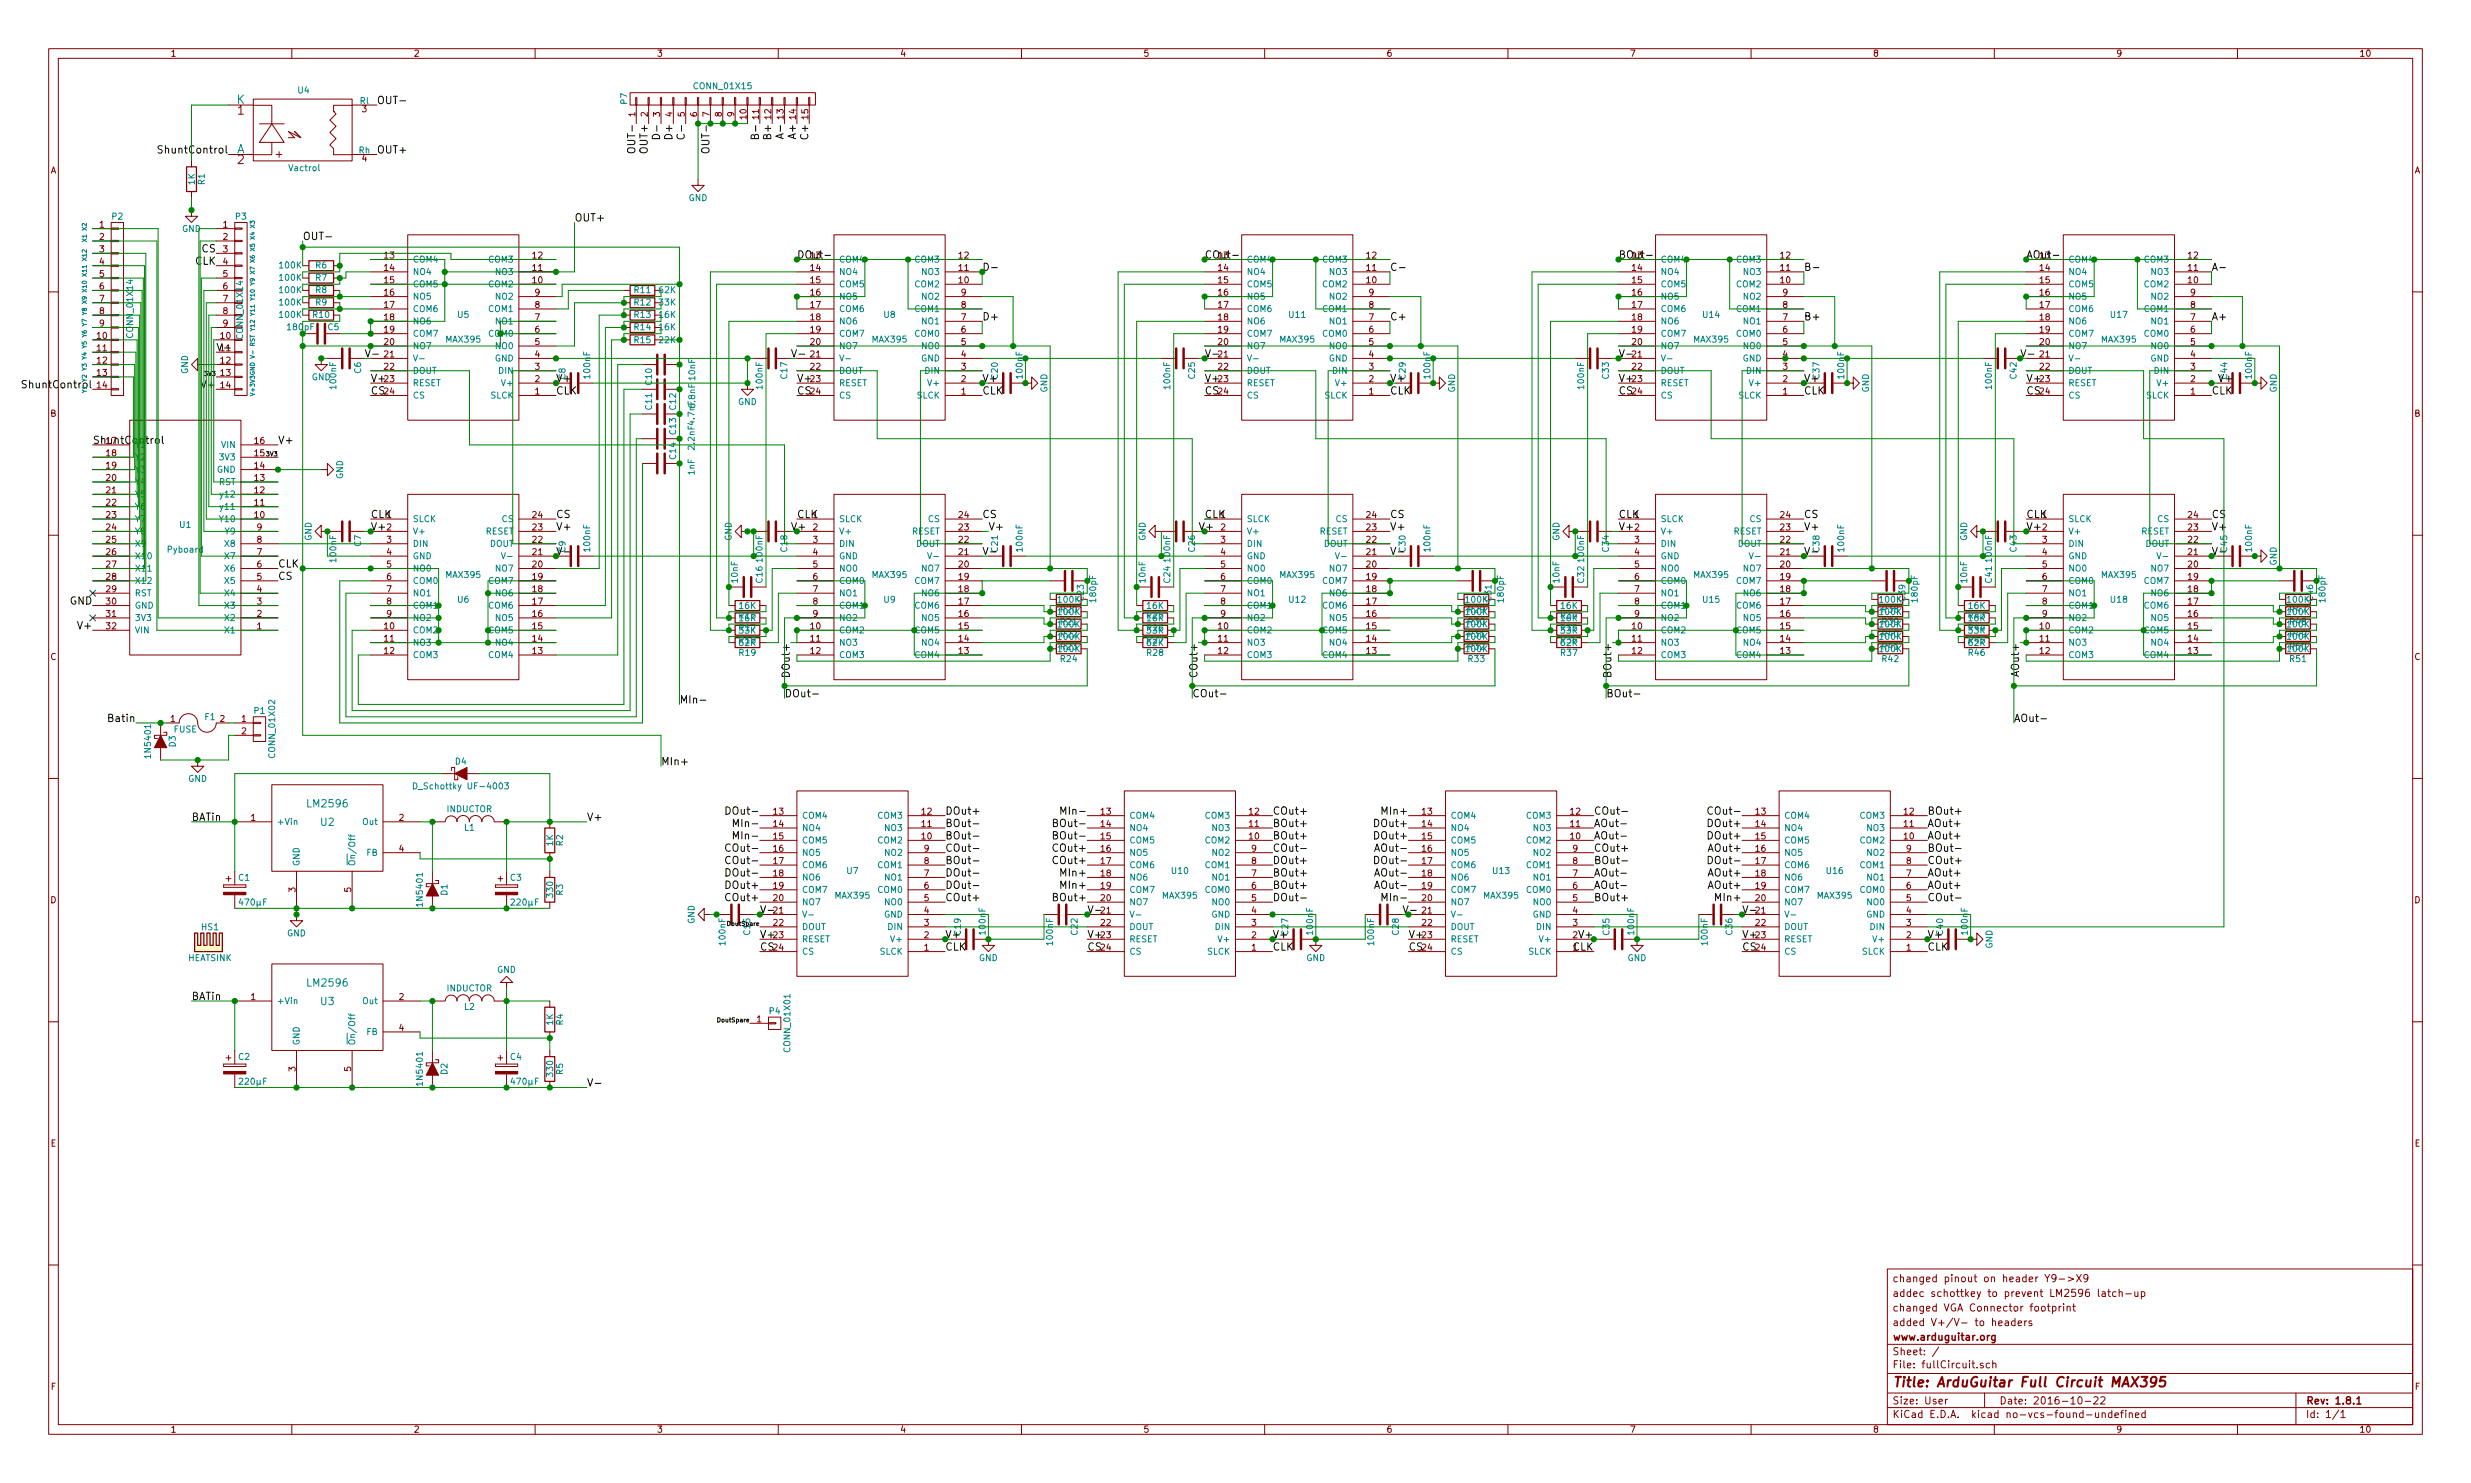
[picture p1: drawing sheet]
<svg xmlns="http://www.w3.org/2000/svg" width="508mm" height="305mm" viewBox="0 0 508 305" stroke-linecap="round" stroke-linejoin="round" font-family="sans-serif">
<defs><g id="words">
<text font-size="2.8" fill="#840000" x="389" y="285.1">Title: ArduGuitar Full Circuit MAX395</text>
<g font-size="2.5" fill="#008484">
<text x="48.6" y="21.4">K</text>
<text x="48.6" y="31.5">A</text>
</g>
<g font-size="2.5" fill="#840000">
<text x="48.8" y="23.6">1</text>
<text x="48.8" y="33.7">2</text>
</g>
<g font-size="2.1">
<text x="77.5" y="21.4">OUT-</text>
<text x="138.2" y="28.2" transform="rotate(-90 138.2 28.2)">D+</text>
<text x="158.5" y="28.2" transform="rotate(-90 158.5 28.2)">B+</text>
<text x="161.1" y="27.6" transform="rotate(-90 161.1 27.6)">A-</text>
<text x="163.6" y="28.2" transform="rotate(-90 163.6 28.2)">A+</text>
<text x="166.2" y="28.2" transform="rotate(-90 166.2 28.2)">C+</text>
<text x="33.4" y="31.5">ShuntControl</text>
<text x="77.5" y="31.5">OUT+</text>
<text x="130.6" y="30.6" transform="rotate(-90 130.6 30.6)">OUT-</text>
<text x="133.1" y="31.1" transform="rotate(-90 133.1 31.1)">OUT+</text>
<text x="118.1" y="45.5">OUT+</text>
<text x="41.5" y="51.9">CS</text>
<text x="62.2" y="49.3">OUT-</text>
<text x="40.1" y="54.4">CLK</text>
<text x="454.7" y="55.7">A-</text>
<text x="201.9" y="65.8">D+</text>
<text x="285.8" y="65.8">C+</text>
<text x="370.8" y="65.8">B+</text>
<text x="454.7" y="65.8">A+</text>
<text x="41.8" y="79.8">V+</text>
<text x="76.2" y="81.1">CS</text>
<text x="76.2" y="78.5">V+</text>
<text x="114.3" y="81.1">CLK</text>
<text x="163.8" y="81.1">CS</text>
<text x="163.8" y="78.5">V+</text>
<text x="201.9" y="81.1">CLK</text>
<text x="247.6" y="78.5">V+</text>
<text x="247.6" y="81.1">CS</text>
<text x="285.8" y="81.1">CLK</text>
<text x="332.7" y="78.5">V+</text>
<text x="332.7" y="81.1">CS</text>
<text x="370.8" y="81.1">CLK</text>
<text x="416.6" y="81.1">CS</text>
<text x="416.6" y="78.5">V+</text>
<text x="454.7" y="81.1">CLK</text>
<text x="455.9" y="78.5">V+</text>
<text x="19" y="91.2">ShuntControl</text>
<text x="57.1" y="91.2">V+</text>
<text x="76.2" y="106.5">CLK</text>
<text x="114.3" y="106.5">CS</text>
<text x="163.8" y="106.5">CLK</text>
<text x="201.9" y="106.5">CS</text>
<text x="285.8" y="106.5">CS</text>
<text x="332.7" y="106.5">CLK</text>
<text x="370.8" y="106.5">CS</text>
<text x="416.6" y="106.5">CLK</text>
<text x="454.7" y="106.5">CS</text>
<text x="114.3" y="109">V+</text>
<text x="203.2" y="109">V+</text>
<text x="285.8" y="109">V+</text>
<text x="332.7" y="109">V+</text>
<text x="370.8" y="109">V+</text>
<text x="454.7" y="109">V+</text>
<text x="57.1" y="116.6">CLK</text>
<text x="57.1" y="119.2">CS</text>
<text x="14.3" y="124.3">GND</text>
<text x="16.4" y="129.3">V+</text>
<text x="161.3" y="143.3">DOut-</text>
<text x="162.4" y="138.5" transform="rotate(-90 162.4 138.5)">DOut+</text>
<text x="245.1" y="143.3">COut-</text>
<text x="246.2" y="138.5" transform="rotate(-90 246.2 138.5)">COut+</text>
<text x="330.2" y="143.3">BOut-</text>
<text x="331.3" y="138.5" transform="rotate(-90 331.3 138.5)">BOut+</text>
<text x="415.1" y="138.5" transform="rotate(-90 415.1 138.5)">AOut+</text>
<text x="22.6" y="148.4">Batin</text>
<text x="139.7" y="144.6">MIn-</text>
<text x="414" y="148.4">AOut-</text>
<text x="135.9" y="157.3">MIn+</text>
<text x="150.3" y="167.4">DOut-</text>
<text x="194.3" y="167.4">DOut+</text>
<text x="219.2" y="167.4">MIn-</text>
<text x="261.6" y="167.4">COut+</text>
<text x="284.7" y="167.4">MIn+</text>
<text x="327.7" y="167.4">COut-</text>
<text x="352.2" y="167.4">COut-</text>
<text x="396.2" y="167.4">BOut+</text>
<text x="39.4" y="168.7">BATin</text>
<text x="120.6" y="168.7">V+</text>
<text x="151.8" y="170">MIn-</text>
<text x="151.8" y="172.5">MIn-</text>
<text x="194.3" y="170">BOut-</text>
<text x="194.3" y="172.5">BOut-</text>
<text x="217.6" y="170">BOut-</text>
<text x="217.6" y="172.5">BOut-</text>
<text x="261.6" y="170">BOut+</text>
<text x="261.6" y="172.5">BOut+</text>
<text x="283.1" y="170">DOut+</text>
<text x="283.1" y="172.5">DOut+</text>
<text x="327.7" y="170">AOut-</text>
<text x="327.7" y="172.5">AOut-</text>
<text x="351.7" y="170">DOut+</text>
<text x="351.7" y="172.5">DOut+</text>
<text x="396.2" y="170">AOut+</text>
<text x="396.2" y="172.5">AOut+</text>
<text x="150.3" y="175.1">COut-</text>
<text x="150.3" y="177.6">COut-</text>
<text x="194.3" y="177.6">BOut-</text>
<text x="194.3" y="175.1">COut-</text>
<text x="217.1" y="175.1">COut+</text>
<text x="217.1" y="177.6">COut+</text>
<text x="261.6" y="175.1">COut-</text>
<text x="261.6" y="177.6">DOut+</text>
<text x="283.7" y="175.1">AOut-</text>
<text x="283.7" y="177.6">DOut-</text>
<text x="327.7" y="175.1">COut+</text>
<text x="327.7" y="177.6">BOut-</text>
<text x="351.7" y="175.1">AOut+</text>
<text x="352.2" y="177.6">DOut-</text>
<text x="396.2" y="177.6">COut+</text>
<text x="396.2" y="175.1">BOut-</text>
<text x="149.8" y="182.7">DOut+</text>
<text x="149.8" y="185.2">COut+</text>
<text x="150.3" y="180.1">DOut-</text>
<text x="194.3" y="180.1">DOut-</text>
<text x="194.3" y="182.7">DOut-</text>
<text x="194.3" y="185.2">COut+</text>
<text x="217.1" y="185.2">BOut+</text>
<text x="218.6" y="180.1">MIn+</text>
<text x="218.6" y="182.7">MIn+</text>
<text x="261.6" y="180.1">BOut+</text>
<text x="261.6" y="182.7">BOut+</text>
<text x="261.6" y="185.2">DOut-</text>
<text x="283.7" y="182.7">AOut-</text>
<text x="283.7" y="180.1">AOut-</text>
<text x="285.2" y="185.2">MIn-</text>
<text x="327.7" y="180.1">AOut-</text>
<text x="327.7" y="182.7">AOut-</text>
<text x="327.7" y="185.2">BOut+</text>
<text x="351.7" y="182.7">AOut+</text>
<text x="351.7" y="180.1">AOut+</text>
<text x="353.2" y="185.2">MIn+</text>
<text x="396.2" y="180.1">AOut+</text>
<text x="396.2" y="182.7">AOut+</text>
<text x="396.2" y="185.2">COut-</text>
<text x="156.2" y="192.8">V+</text>
<text x="156.2" y="195.4">CS</text>
<text x="194.3" y="195.4">CLK</text>
<text x="223.5" y="192.8">V+</text>
<text x="223.5" y="195.4">CS</text>
<text x="261.6" y="195.4">CLK</text>
<text x="289.6" y="192.8">V+</text>
<text x="289.6" y="195.4">CS</text>
<text x="323.3" y="195.4">CLK</text>
<text x="358.1" y="192.8">V+</text>
<text x="358.1" y="195.4">CS</text>
<text x="396.2" y="195.4">CLK</text>
<text x="39.4" y="205.5">BATin</text>
</g>
<g font-size="2.1" fill="#840000">
<text x="56.8" y="32.4">+</text>
<text x="389" y="263.5">changed pinout on header Y9-&gt;X9</text>
<text x="389" y="269.5">changed VGA Connector footprint</text>
<text x="389" y="266.5">addec schottkey to prevent LM2596 latch-up</text>
<text x="389" y="275.5">www.arduguitar.org</text>
<text x="389" y="272.5">added V+/V- to headers</text>
<text x="389" y="281.2">File: fullCircuit.sch</text>
<text x="389" y="278.5">Sheet: /</text>
<text x="389" y="291.4">KiCad E.D.A. kicad no-vcs-found-undefined</text>
<text x="389" y="288.6">Size: User</text>
<text x="411" y="288.6">Date: 2016-10-22</text>
<text x="474" y="288.6">Rev: 1.8.1</text>
<text x="474" y="291.4">Id: 1/1</text>
</g>
<g font-size="2.1" fill="#008400">
<text x="145.8" y="30.6" transform="rotate(-90 145.8 30.6)">OUT-</text>
<text x="163.8" y="53.1">DOut-</text>
<text x="247.6" y="53.1">COut-</text>
<text x="332.7" y="53.1">BOut-</text>
<text x="416.6" y="53.1">AOut-</text>
<text x="201.9" y="55.7">D-</text>
<text x="74.9" y="73.5">V-</text>
<text x="162.6" y="73.5">V-</text>
<text x="247.6" y="73.5">V-</text>
<text x="332.7" y="73.5">V-</text>
<text x="415.3" y="73.5">V-</text>
<text x="114.3" y="78.5">V+</text>
<text x="201.9" y="78.5">V+</text>
<text x="285.8" y="78.5">V+</text>
<text x="370.8" y="78.5">V+</text>
<text x="247.6" y="106.5">CLK</text>
<text x="76.2" y="109">V+</text>
<text x="162.6" y="109">V+</text>
<text x="246.4" y="109">V+</text>
<text x="416.6" y="109">V+</text>
<text x="114.3" y="114.1">V-</text>
<text x="201.9" y="114.1">V-</text>
<text x="285.8" y="114.1">V-</text>
<text x="370.8" y="114.1">V-</text>
<text x="454.7" y="114.1">V-</text>
<text x="156.2" y="187.8">V-</text>
<text x="223.5" y="187.8">V-</text>
<text x="288.3" y="187.8">V-</text>
<text x="358.1" y="187.8">V-</text>
<text x="194.3" y="192.8">V+</text>
<text x="261.6" y="192.8">V+</text>
<text x="325" y="192.8">V+</text>
<text x="396.2" y="192.8">V+</text>
</g>
<text font-size="2.1" fill="#0000c2" x="5.5" y="79.8">ShuntControl</text>
<g font-size="2.1" fill="#008484">
<text x="63.4" y="165.9">LM2596</text>
<text x="66" y="169.7">U2</text>
<text x="63.4" y="202.8">LM2596</text>
<text x="66" y="206.6">U3</text>
</g>
<g font-size="1.8" fill="#840000">
<text x="35" y="11.6">1</text>
<text x="85" y="11.6">2</text>
<text x="135" y="11.6">3</text>
<text x="185" y="11.6">4</text>
<text x="235" y="11.6">5</text>
<text x="285" y="11.6">6</text>
<text x="335" y="11.6">7</text>
<text x="385" y="11.6">8</text>
<text x="435" y="11.6">9</text>
<text x="485" y="11.6">10</text>
<text x="74.4" y="23.1">3</text>
<text x="130.6" y="24" transform="rotate(-90 130.6 24)">1</text>
<text x="133.1" y="24" transform="rotate(-90 133.1 24)">2</text>
<text x="135.7" y="24" transform="rotate(-90 135.7 24)">3</text>
<text x="138.2" y="24" transform="rotate(-90 138.2 24)">4</text>
<text x="140.8" y="24" transform="rotate(-90 140.8 24)">5</text>
<text x="143.3" y="24" transform="rotate(-90 143.3 24)">6</text>
<text x="145.8" y="24" transform="rotate(-90 145.8 24)">7</text>
<text x="148.4" y="24" transform="rotate(-90 148.4 24)">8</text>
<text x="150.9" y="24" transform="rotate(-90 150.9 24)">9</text>
<text x="153.5" y="24.5" transform="rotate(-90 153.5 24.5)">10</text>
<text x="156" y="24.5" transform="rotate(-90 156 24.5)">11</text>
<text x="158.5" y="24.5" transform="rotate(-90 158.5 24.5)">12</text>
<text x="161.1" y="24.5" transform="rotate(-90 161.1 24.5)">13</text>
<text x="163.6" y="24.5" transform="rotate(-90 163.6 24.5)">14</text>
<text x="166.2" y="24.5" transform="rotate(-90 166.2 24.5)">15</text>
<text x="10.4" y="35.6">A</text>
<text x="74.4" y="33.2">4</text>
<text x="496.4" y="35.6">A</text>
<text x="20.5" y="46.8">1</text>
<text x="45.9" y="46.8">1</text>
<text x="20.5" y="49.3">2</text>
<text x="20.5" y="51.9">3</text>
<text x="45.9" y="49.3">2</text>
<text x="45.9" y="51.9">3</text>
<text x="79" y="53.1">13</text>
<text x="109.5" y="53.1">12</text>
<text x="197.2" y="53.1">12</text>
<text x="281" y="53.1">12</text>
<text x="366.1" y="53.1">12</text>
<text x="449.9" y="53.1">12</text>
<text x="20.5" y="54.4">4</text>
<text x="20.5" y="56.9">5</text>
<text x="20.5" y="59.5">6</text>
<text x="45.9" y="54.4">4</text>
<text x="45.9" y="56.9">5</text>
<text x="45.9" y="59.5">6</text>
<text x="79" y="55.7">14</text>
<text x="79" y="58.2">15</text>
<text x="109.5" y="58.2">10</text>
<text x="109.5" y="55.7">11</text>
<text x="166.7" y="55.7">14</text>
<text x="166.7" y="58.2">15</text>
<text x="197.2" y="58.2">10</text>
<text x="197.2" y="55.7">11</text>
<text x="250.5" y="55.7">14</text>
<text x="250.5" y="58.2">15</text>
<text x="281" y="58.2">10</text>
<text x="281" y="55.7">11</text>
<text x="335.6" y="55.7">14</text>
<text x="335.6" y="58.2">15</text>
<text x="366.1" y="58.2">10</text>
<text x="366.1" y="55.7">11</text>
<text x="419.4" y="55.7">14</text>
<text x="419.4" y="58.2">15</text>
<text x="449.9" y="58.2">10</text>
<text x="449.9" y="55.7">11</text>
<text x="20.5" y="62">7</text>
<text x="20.5" y="64.6">8</text>
<text x="45.9" y="62">7</text>
<text x="45.9" y="64.6">8</text>
<text x="79" y="60.8">16</text>
<text x="79" y="63.3">17</text>
<text x="79" y="65.8">18</text>
<text x="110" y="65.8">7</text>
<text x="110" y="63.3">8</text>
<text x="110" y="60.8">9</text>
<text x="166.7" y="60.8">16</text>
<text x="166.7" y="63.3">17</text>
<text x="166.7" y="65.8">18</text>
<text x="197.6" y="65.8">7</text>
<text x="197.6" y="63.3">8</text>
<text x="197.6" y="60.8">9</text>
<text x="250.5" y="60.8">16</text>
<text x="250.5" y="63.3">17</text>
<text x="250.5" y="65.8">18</text>
<text x="281.5" y="65.8">7</text>
<text x="281.5" y="63.3">8</text>
<text x="281.5" y="60.8">9</text>
<text x="335.6" y="60.8">16</text>
<text x="335.6" y="63.3">17</text>
<text x="335.6" y="65.8">18</text>
<text x="366.5" y="65.8">7</text>
<text x="366.5" y="63.3">8</text>
<text x="366.5" y="60.8">9</text>
<text x="419.4" y="60.8">16</text>
<text x="419.4" y="63.3">17</text>
<text x="419.4" y="65.8">18</text>
<text x="450.4" y="65.8">7</text>
<text x="450.4" y="63.3">8</text>
<text x="450.4" y="60.8">9</text>
<text x="20" y="69.6">10</text>
<text x="20.5" y="67.1">9</text>
<text x="45.4" y="69.6">10</text>
<text x="45.9" y="67.1">9</text>
<text x="79" y="70.9">20</text>
<text x="79" y="68.4">19</text>
<text x="110" y="70.9">5</text>
<text x="110" y="68.4">6</text>
<text x="166.7" y="70.9">20</text>
<text x="166.7" y="68.4">19</text>
<text x="197.6" y="70.9">5</text>
<text x="197.6" y="68.4">6</text>
<text x="250.5" y="70.9">20</text>
<text x="250.5" y="68.4">19</text>
<text x="281.5" y="70.9">5</text>
<text x="281.5" y="68.4">6</text>
<text x="335.6" y="70.9">20</text>
<text x="335.6" y="68.4">19</text>
<text x="366.5" y="70.9">5</text>
<text x="366.5" y="68.4">6</text>
<text x="419.4" y="70.9">20</text>
<text x="419.4" y="68.4">19</text>
<text x="450.4" y="70.9">5</text>
<text x="450.4" y="68.4">6</text>
<text x="20" y="72.2">11</text>
<text x="20" y="74.7">12</text>
<text x="20" y="77.3">13</text>
<text x="45.4" y="74.7">12</text>
<text x="45.4" y="77.3">13</text>
<text x="79" y="73.5">21</text>
<text x="79" y="76">22</text>
<text x="110" y="76">3</text>
<text x="110" y="73.5">4</text>
<text x="166.7" y="73.5">21</text>
<text x="166.7" y="76">22</text>
<text x="197.6" y="76">3</text>
<text x="197.6" y="73.5">4</text>
<text x="250.5" y="73.5">21</text>
<text x="250.5" y="76">22</text>
<text x="281.5" y="76">3</text>
<text x="281.5" y="73.5">4</text>
<text x="335.6" y="73.5">21</text>
<text x="335.6" y="76">22</text>
<text x="366.5" y="76">3</text>
<text x="366.5" y="73.5">4</text>
<text x="419.4" y="73.5">21</text>
<text x="419.4" y="76">22</text>
<text x="450.4" y="76">3</text>
<text x="450.4" y="73.5">4</text>
<text x="20" y="79.8">14</text>
<text x="45.4" y="79.8">14</text>
<text x="79" y="81.1">24</text>
<text x="110" y="81.1">1</text>
<text x="110" y="78.5">2</text>
<text x="166.7" y="81.1">24</text>
<text x="197.6" y="81.1">1</text>
<text x="197.6" y="78.5">2</text>
<text x="250.5" y="81.1">24</text>
<text x="281.5" y="81.1">1</text>
<text x="281.5" y="78.5">2</text>
<text x="335.6" y="81.1">24</text>
<text x="366.5" y="81.1">1</text>
<text x="366.5" y="78.5">2</text>
<text x="419.4" y="81.1">24</text>
<text x="450.4" y="81.1">1</text>
<text x="450.4" y="78.5">2</text>
<text x="10.4" y="85.6">B</text>
<text x="496.4" y="85.6">B</text>
<text x="21.9" y="91.2">17</text>
<text x="21.9" y="93.8">18</text>
<text x="52.4" y="93.8">15</text>
<text x="52.4" y="91.2">16</text>
<text x="21.9" y="98.9">20</text>
<text x="21.9" y="101.4">21</text>
<text x="21.9" y="96.3">19</text>
<text x="52.4" y="101.4">12</text>
<text x="52.4" y="98.9">13</text>
<text x="52.4" y="96.3">14</text>
<text x="21.9" y="103.9">22</text>
<text x="21.9" y="106.5">23</text>
<text x="52.4" y="106.5">10</text>
<text x="52.4" y="103.9">11</text>
<text x="109.5" y="106.5">24</text>
<text x="197.2" y="106.5">24</text>
<text x="281" y="106.5">24</text>
<text x="366.1" y="106.5">24</text>
<text x="449.9" y="106.5">24</text>
<text x="21.9" y="109">24</text>
<text x="21.9" y="111.6">25</text>
<text x="52.9" y="111.6">8</text>
<text x="52.9" y="109">9</text>
<text x="79.5" y="109">2</text>
<text x="79.5" y="111.6">3</text>
<text x="109.5" y="111.6">22</text>
<text x="109.5" y="109">23</text>
<text x="167.2" y="109">2</text>
<text x="167.2" y="111.6">3</text>
<text x="197.2" y="111.6">22</text>
<text x="197.2" y="109">23</text>
<text x="251" y="109">2</text>
<text x="251" y="111.6">3</text>
<text x="281" y="111.6">22</text>
<text x="281" y="109">23</text>
<text x="336.1" y="109">2</text>
<text x="336.1" y="111.6">3</text>
<text x="366.1" y="111.6">22</text>
<text x="366.1" y="109">23</text>
<text x="419.9" y="109">2</text>
<text x="419.9" y="111.6">3</text>
<text x="449.9" y="111.6">22</text>
<text x="449.9" y="109">23</text>
<text x="21.9" y="114.1">26</text>
<text x="21.9" y="116.6">27</text>
<text x="21.9" y="119.2">28</text>
<text x="52.9" y="119.2">5</text>
<text x="52.9" y="116.6">6</text>
<text x="52.9" y="114.1">7</text>
<text x="79.5" y="114.1">4</text>
<text x="79.5" y="116.6">5</text>
<text x="79.5" y="119.2">6</text>
<text x="109.5" y="116.6">20</text>
<text x="109.5" y="114.1">21</text>
<text x="109.5" y="119.2">19</text>
<text x="167.2" y="114.1">4</text>
<text x="167.2" y="116.6">5</text>
<text x="167.2" y="119.2">6</text>
<text x="197.2" y="116.6">20</text>
<text x="197.2" y="114.1">21</text>
<text x="197.2" y="119.2">19</text>
<text x="251" y="114.1">4</text>
<text x="251" y="116.6">5</text>
<text x="251" y="119.2">6</text>
<text x="281" y="116.6">20</text>
<text x="281" y="114.1">21</text>
<text x="281" y="119.2">19</text>
<text x="336.1" y="114.1">4</text>
<text x="336.1" y="116.6">5</text>
<text x="336.1" y="119.2">6</text>
<text x="366.1" y="116.6">20</text>
<text x="366.1" y="114.1">21</text>
<text x="366.1" y="119.2">19</text>
<text x="419.9" y="114.1">4</text>
<text x="419.9" y="116.6">5</text>
<text x="419.9" y="119.2">6</text>
<text x="449.9" y="116.6">20</text>
<text x="449.9" y="114.1">21</text>
<text x="449.9" y="119.2">19</text>
<text x="21.9" y="124.3">30</text>
<text x="21.9" y="121.7">29</text>
<text x="52.9" y="124.3">3</text>
<text x="52.9" y="121.7">4</text>
<text x="79.5" y="121.7">7</text>
<text x="79.5" y="124.3">8</text>
<text x="109.5" y="124.3">17</text>
<text x="109.5" y="121.7">18</text>
<text x="167.2" y="121.7">7</text>
<text x="167.2" y="124.3">8</text>
<text x="197.2" y="124.3">17</text>
<text x="197.2" y="121.7">18</text>
<text x="251" y="121.7">7</text>
<text x="251" y="124.3">8</text>
<text x="281" y="124.3">17</text>
<text x="281" y="121.7">18</text>
<text x="336.1" y="121.7">7</text>
<text x="336.1" y="124.3">8</text>
<text x="366.1" y="124.3">17</text>
<text x="366.1" y="121.7">18</text>
<text x="419.9" y="121.7">7</text>
<text x="419.9" y="124.3">8</text>
<text x="449.9" y="124.3">17</text>
<text x="449.9" y="121.7">18</text>
<text x="21.9" y="126.8">31</text>
<text x="21.9" y="129.3">32</text>
<text x="52.9" y="129.3">1</text>
<text x="52.9" y="126.8">2</text>
<text x="79" y="129.3">10</text>
<text x="79" y="131.9">11</text>
<text x="79.5" y="126.8">9</text>
<text x="109.5" y="131.9">14</text>
<text x="109.5" y="129.3">15</text>
<text x="109.5" y="126.8">16</text>
<text x="166.7" y="129.3">10</text>
<text x="166.7" y="131.9">11</text>
<text x="167.2" y="126.8">9</text>
<text x="197.2" y="131.9">14</text>
<text x="197.2" y="129.3">15</text>
<text x="197.2" y="126.8">16</text>
<text x="250.5" y="129.3">10</text>
<text x="250.5" y="131.9">11</text>
<text x="251" y="126.8">9</text>
<text x="281" y="131.9">14</text>
<text x="281" y="129.3">15</text>
<text x="281" y="126.8">16</text>
<text x="335.6" y="129.3">10</text>
<text x="335.6" y="131.9">11</text>
<text x="336.1" y="126.8">9</text>
<text x="366.1" y="131.9">14</text>
<text x="366.1" y="129.3">15</text>
<text x="366.1" y="126.8">16</text>
<text x="419.4" y="129.3">10</text>
<text x="419.4" y="131.9">11</text>
<text x="419.9" y="126.8">9</text>
<text x="449.9" y="131.9">14</text>
<text x="449.9" y="129.3">15</text>
<text x="449.9" y="126.8">16</text>
<text x="10.4" y="135.6">C</text>
<text x="79" y="134.4">12</text>
<text x="109.5" y="134.4">13</text>
<text x="166.7" y="134.4">12</text>
<text x="197.2" y="134.4">13</text>
<text x="250.5" y="134.4">12</text>
<text x="281" y="134.4">13</text>
<text x="335.6" y="134.4">12</text>
<text x="366.1" y="134.4">13</text>
<text x="419.4" y="134.4">12</text>
<text x="449.9" y="134.4">13</text>
<text x="496.4" y="135.6">C</text>
<text x="35.1" y="148.4">1</text>
<text x="45.2" y="148.4">2</text>
<text x="49.7" y="148.4">1</text>
<text x="49.7" y="150.9">2</text>
<text x="159.1" y="167.4">13</text>
<text x="189.5" y="167.4">12</text>
<text x="226.4" y="167.4">13</text>
<text x="256.8" y="167.4">12</text>
<text x="292.4" y="167.4">13</text>
<text x="322.9" y="167.4">12</text>
<text x="361" y="167.4">13</text>
<text x="391.5" y="167.4">12</text>
<text x="51.6" y="168.7">1</text>
<text x="82.1" y="168.7">2</text>
<text x="159.1" y="170">14</text>
<text x="159.1" y="172.5">15</text>
<text x="189.5" y="172.5">10</text>
<text x="189.5" y="170">11</text>
<text x="226.4" y="170">14</text>
<text x="226.4" y="172.5">15</text>
<text x="256.8" y="172.5">10</text>
<text x="256.8" y="170">11</text>
<text x="292.4" y="170">14</text>
<text x="292.4" y="172.5">15</text>
<text x="322.9" y="172.5">10</text>
<text x="322.9" y="170">11</text>
<text x="361" y="170">14</text>
<text x="361" y="172.5">15</text>
<text x="391.5" y="172.5">10</text>
<text x="391.5" y="170">11</text>
<text x="82.1" y="175.1">4</text>
<text x="159.1" y="175.1">16</text>
<text x="159.1" y="177.6">17</text>
<text x="190" y="177.6">8</text>
<text x="190" y="175.1">9</text>
<text x="226.4" y="175.1">16</text>
<text x="226.4" y="177.6">17</text>
<text x="257.3" y="177.6">8</text>
<text x="257.3" y="175.1">9</text>
<text x="292.4" y="175.1">16</text>
<text x="292.4" y="177.6">17</text>
<text x="323.4" y="177.6">8</text>
<text x="323.4" y="175.1">9</text>
<text x="361" y="175.1">16</text>
<text x="361" y="177.6">17</text>
<text x="391.9" y="177.6">8</text>
<text x="391.9" y="175.1">9</text>
<text x="10.4" y="185.6">D</text>
<text x="60.8" y="183.4" transform="rotate(-90 60.8 183.4)">3</text>
<text x="72.2" y="183.4" transform="rotate(-90 72.2 183.4)">5</text>
<text x="159.1" y="185.2">20</text>
<text x="159.1" y="180.1">18</text>
<text x="159.1" y="182.7">19</text>
<text x="190" y="185.2">5</text>
<text x="190" y="182.7">6</text>
<text x="190" y="180.1">7</text>
<text x="226.4" y="185.2">20</text>
<text x="226.4" y="180.1">18</text>
<text x="226.4" y="182.7">19</text>
<text x="257.3" y="185.2">5</text>
<text x="257.3" y="182.7">6</text>
<text x="257.3" y="180.1">7</text>
<text x="292.4" y="185.2">20</text>
<text x="292.4" y="180.1">18</text>
<text x="292.4" y="182.7">19</text>
<text x="323.4" y="185.2">5</text>
<text x="323.4" y="182.7">6</text>
<text x="323.4" y="180.1">7</text>
<text x="361" y="185.2">20</text>
<text x="361" y="180.1">18</text>
<text x="361" y="182.7">19</text>
<text x="391.9" y="185.2">5</text>
<text x="391.9" y="182.7">6</text>
<text x="391.9" y="180.1">7</text>
<text x="496.4" y="185.6">D</text>
<text x="159.1" y="187.8">21</text>
<text x="159.1" y="190.3">22</text>
<text x="190" y="190.3">3</text>
<text x="190" y="187.8">4</text>
<text x="226.4" y="187.8">21</text>
<text x="226.4" y="190.3">22</text>
<text x="257.3" y="190.3">3</text>
<text x="257.3" y="187.8">4</text>
<text x="292.4" y="187.8">21</text>
<text x="292.4" y="190.3">22</text>
<text x="323.4" y="190.3">3</text>
<text x="323.4" y="187.8">4</text>
<text x="361" y="187.8">21</text>
<text x="361" y="190.3">22</text>
<text x="391.9" y="190.3">3</text>
<text x="391.9" y="187.8">4</text>
<text x="159.1" y="195.4">24</text>
<text x="190" y="195.4">1</text>
<text x="190" y="192.8">2</text>
<text x="226.4" y="195.4">24</text>
<text x="257.3" y="195.4">1</text>
<text x="257.3" y="192.8">2</text>
<text x="292.4" y="195.4">24</text>
<text x="323.4" y="192.8">2</text>
<text x="361" y="195.4">24</text>
<text x="391.9" y="195.4">1</text>
<text x="391.9" y="192.8">2</text>
<text x="51.6" y="205.5">1</text>
<text x="82.1" y="205.5">2</text>
<text x="82.1" y="211.9">4</text>
<text x="155.6" y="210.1">1</text>
<text x="60.8" y="220.2" transform="rotate(-90 60.8 220.2)">3</text>
<text x="72.2" y="220.2" transform="rotate(-90 72.2 220.2)">5</text>
<text x="10.4" y="235.6">E</text>
<text x="496.4" y="235.6">E</text>
<text x="10.5" y="285.6">F</text>
<text x="496.5" y="285.6">F</text>
<text x="35" y="294.4">1</text>
<text x="85" y="294.4">2</text>
<text x="135" y="294.4">3</text>
<text x="185" y="294.4">4</text>
<text x="235" y="294.4">5</text>
<text x="285" y="294.4">6</text>
<text x="335" y="294.4">7</text>
<text x="385" y="294.4">8</text>
<text x="435" y="294.4">9</text>
<text x="485" y="294.4">10</text>
</g>
<g font-size="1.8" fill="#008484">
<text x="61.3" y="19.2">U4</text>
<text x="74" y="21.4">Rl</text>
<text x="129" y="21.4" transform="rotate(-90 129 21.4)">P7</text>
<text x="142.9" y="18.3">CONN_01X15</text>
<text x="59.6" y="35.2">Vactrol</text>
<text x="73.8" y="31.5">Rh</text>
<text x="40.1" y="37.9" transform="rotate(-90 40.1 37.9)">1K</text>
<text x="42.1" y="37.9" transform="rotate(-90 42.1 37.9)">R1</text>
<text x="141.6" y="41.3">GND</text>
<text x="23.1" y="45.1">P2</text>
<text x="37.4" y="47.7">GND</text>
<text x="48.5" y="45.1">P3</text>
<text x="84.8" y="54">COM4</text>
<text x="100.6" y="54">COM3</text>
<text x="172.5" y="54">COM4</text>
<text x="188.2" y="54">COM3</text>
<text x="256.3" y="54">COM4</text>
<text x="272" y="54">COM3</text>
<text x="341.4" y="54">COM4</text>
<text x="357.1" y="54">COM3</text>
<text x="425.2" y="54">COM4</text>
<text x="440.9" y="54">COM3</text>
<text x="57.6" y="55.2">100K</text>
<text x="64.9" y="57.7">R7</text>
<text x="64.9" y="55.2">R6</text>
<text x="84.8" y="56.5">NO4</text>
<text x="84.8" y="59.1">COM5</text>
<text x="100.6" y="59.1">COM2</text>
<text x="102" y="56.5">NO3</text>
<text x="172.5" y="56.5">NO4</text>
<text x="172.5" y="59.1">COM5</text>
<text x="188.2" y="59.1">COM2</text>
<text x="189.7" y="56.5">NO3</text>
<text x="256.3" y="56.5">NO4</text>
<text x="256.3" y="59.1">COM5</text>
<text x="272" y="59.1">COM2</text>
<text x="273.5" y="56.5">NO3</text>
<text x="341.4" y="56.5">NO4</text>
<text x="341.4" y="59.1">COM5</text>
<text x="357.1" y="59.1">COM2</text>
<text x="358.6" y="56.5">NO3</text>
<text x="425.2" y="56.5">NO4</text>
<text x="425.2" y="59.1">COM5</text>
<text x="440.9" y="59.1">COM2</text>
<text x="442.4" y="56.5">NO3</text>
<text x="64.4" y="65.3">R10</text>
<text x="64.9" y="62.8">R9</text>
<text x="64.9" y="60.2">R8</text>
<text x="84.8" y="61.6">NO5</text>
<text x="84.8" y="64.1">COM6</text>
<text x="94.1" y="65.3">U5</text>
<text x="100.6" y="64.1">COM1</text>
<text x="102" y="61.6">NO2</text>
<text x="130.5" y="60.2">R11</text>
<text x="130.5" y="62.8">R12</text>
<text x="130.5" y="65.3">R13</text>
<text x="135.5" y="60.2">62K</text>
<text x="135.5" y="62.8">33K</text>
<text x="135.5" y="65.3">16K</text>
<text x="172.5" y="61.6">NO5</text>
<text x="172.5" y="64.1">COM6</text>
<text x="181.8" y="65.3">U8</text>
<text x="188.2" y="64.1">COM1</text>
<text x="189.7" y="61.6">NO2</text>
<text x="256.3" y="61.6">NO5</text>
<text x="256.3" y="64.1">COM6</text>
<text x="265.1" y="65.3">U11</text>
<text x="272" y="64.1">COM1</text>
<text x="273.5" y="61.6">NO2</text>
<text x="341.4" y="61.6">NO5</text>
<text x="341.4" y="64.1">COM6</text>
<text x="350.2" y="65.3">U14</text>
<text x="357.1" y="64.1">COM1</text>
<text x="358.6" y="61.6">NO2</text>
<text x="425.2" y="61.6">NO5</text>
<text x="425.2" y="64.1">COM6</text>
<text x="434" y="65.3">U17</text>
<text x="440.9" y="64.1">COM1</text>
<text x="442.4" y="61.6">NO2</text>
<text x="27.4" y="69.1" transform="rotate(-90 27.4 69.1)">CONN_01X14</text>
<text x="50" y="69.4" transform="rotate(-90 50 69.4)">CONN_01X14</text>
<text x="59.2" y="67.9">180pF</text>
<text x="67.4" y="67.9">C5</text>
<text x="84.8" y="71.8">NO7</text>
<text x="84.8" y="66.7">NO6</text>
<text x="84.8" y="69.2">COM7</text>
<text x="91.8" y="70.4">MAX395</text>
<text x="102" y="71.8">NO0</text>
<text x="102" y="66.7">NO1</text>
<text x="130.5" y="67.9">R14</text>
<text x="130.5" y="70.5">R15</text>
<text x="135.5" y="67.9">16K</text>
<text x="135.5" y="70.5">22K</text>
<text x="172.5" y="71.8">NO7</text>
<text x="172.5" y="66.7">NO6</text>
<text x="172.5" y="69.2">COM7</text>
<text x="179.5" y="70.4">MAX395</text>
<text x="188.2" y="69.2">COM0</text>
<text x="189.7" y="71.8">NO0</text>
<text x="189.7" y="66.7">NO1</text>
<text x="256.3" y="71.8">NO7</text>
<text x="256.3" y="66.7">NO6</text>
<text x="256.3" y="69.2">COM7</text>
<text x="263.3" y="70.4">MAX395</text>
<text x="272" y="69.2">COM0</text>
<text x="273.5" y="71.8">NO0</text>
<text x="273.5" y="66.7">NO1</text>
<text x="341.4" y="71.8">NO7</text>
<text x="341.4" y="66.7">NO6</text>
<text x="341.4" y="69.2">COM7</text>
<text x="348.4" y="70.4">MAX395</text>
<text x="357.1" y="69.2">COM0</text>
<text x="358.6" y="71.8">NO0</text>
<text x="358.6" y="66.7">NO1</text>
<text x="425.2" y="71.8">NO7</text>
<text x="425.2" y="66.7">NO6</text>
<text x="425.2" y="69.2">COM7</text>
<text x="432.2" y="70.4">MAX395</text>
<text x="440.9" y="69.2">COM0</text>
<text x="442.4" y="71.8">NO0</text>
<text x="442.4" y="66.7">NO1</text>
<text x="38.7" y="76.9" transform="rotate(-90 38.7 76.9)">GND</text>
<text x="74.2" y="76.7" transform="rotate(-90 74.2 76.7)">C6</text>
<text x="84.8" y="76.8">DOUT</text>
<text x="101.7" y="74.3">GND</text>
<text x="102.6" y="76.8">DIN</text>
<text x="121.3" y="77.6" transform="rotate(-90 121.3 77.6)">100nF</text>
<text x="161.8" y="77.8" transform="rotate(-90 161.8 77.8)">C17</text>
<text x="172.5" y="76.8">DOUT</text>
<text x="189.4" y="74.3">GND</text>
<text x="190.2" y="76.8">DIN</text>
<text x="205.2" y="77.8" transform="rotate(-90 205.2 77.8)">C20</text>
<text x="210.2" y="77.6" transform="rotate(-90 210.2 77.6)">100nF</text>
<text x="245.7" y="77.8" transform="rotate(-90 245.7 77.8)">C25</text>
<text x="256.3" y="76.8">DOUT</text>
<text x="273.2" y="74.3">GND</text>
<text x="274.1" y="76.8">DIN</text>
<text x="289" y="77.8" transform="rotate(-90 289 77.8)">C29</text>
<text x="294.1" y="77.6" transform="rotate(-90 294.1 77.6)">100nF</text>
<text x="330.8" y="77.8" transform="rotate(-90 330.8 77.8)">C33</text>
<text x="341.4" y="76.8">DOUT</text>
<text x="358.3" y="74.3">GND</text>
<text x="359.2" y="76.8">DIN</text>
<text x="374.1" y="77.8" transform="rotate(-90 374.1 77.8)">C37</text>
<text x="379.1" y="77.6" transform="rotate(-90 379.1 77.6)">100nF</text>
<text x="414.6" y="77.8" transform="rotate(-90 414.6 77.8)">C42</text>
<text x="425.2" y="76.8">DOUT</text>
<text x="442.1" y="74.3">GND</text>
<text x="443" y="76.8">DIN</text>
<text x="457.9" y="77.8" transform="rotate(-90 457.9 77.8)">C44</text>
<text x="463" y="77.6" transform="rotate(-90 463 77.6)">100nF</text>
<text x="64.1" y="78.2">GND</text>
<text x="69.1" y="79.8" transform="rotate(-90 69.1 79.8)">100nF</text>
<text x="84.8" y="79.4">RESET</text>
<text x="84.8" y="81.9">CS</text>
<text x="100.8" y="81.9">SLCK</text>
<text x="103.5" y="79.4">V+</text>
<text x="134" y="79.1" transform="rotate(-90 134 79.1)">C10</text>
<text x="142.9" y="83.7" transform="rotate(-90 142.9 83.7)">6.8nF</text>
<text x="142.9" y="78.1" transform="rotate(-90 142.9 78.1)">10nF</text>
<text x="151.7" y="83.2">GND</text>
<text x="156.8" y="79.8" transform="rotate(-90 156.8 79.8)">100nF</text>
<text x="172.5" y="79.4">RESET</text>
<text x="172.5" y="81.9">CS</text>
<text x="188.5" y="81.9">SLCK</text>
<text x="191.1" y="79.4">V+</text>
<text x="215.3" y="80.7" transform="rotate(-90 215.3 80.7)">GND</text>
<text x="240.6" y="79.8" transform="rotate(-90 240.6 79.8)">100nF</text>
<text x="256.3" y="79.4">RESET</text>
<text x="256.3" y="81.9">CS</text>
<text x="272.3" y="81.9">SLCK</text>
<text x="274.9" y="79.4">V+</text>
<text x="299.1" y="80.7" transform="rotate(-90 299.1 80.7)">GND</text>
<text x="325.7" y="79.8" transform="rotate(-90 325.7 79.8)">100nF</text>
<text x="341.4" y="79.4">RESET</text>
<text x="341.4" y="81.9">CS</text>
<text x="357.4" y="81.9">SLCK</text>
<text x="360" y="79.4">V+</text>
<text x="384.2" y="80.7" transform="rotate(-90 384.2 80.7)">GND</text>
<text x="409.5" y="79.8" transform="rotate(-90 409.5 79.8)">100nF</text>
<text x="425.2" y="79.4">RESET</text>
<text x="425.2" y="81.9">CS</text>
<text x="441.2" y="81.9">SLCK</text>
<text x="443.8" y="79.4">V+</text>
<text x="468" y="80.7" transform="rotate(-90 468 80.7)">GND</text>
<text x="134" y="84.2" transform="rotate(-90 134 84.2)">C11</text>
<text x="139" y="89.3" transform="rotate(-90 139 89.3)">C13</text>
<text x="139" y="84.2" transform="rotate(-90 139 84.2)">C12</text>
<text x="27.7" y="92.1">Y1</text>
<text x="27.7" y="94.6">Y2</text>
<text x="45.4" y="94.6">3V3</text>
<text x="45.6" y="92.1">VIN</text>
<text x="139" y="94.3" transform="rotate(-90 139 94.3)">C14</text>
<text x="142.8" y="92.3" transform="rotate(-90 142.8 92.3)">2.2nF 4.7nF</text>
<text x="27.7" y="99.7">Y4</text>
<text x="27.7" y="97.2">Y3</text>
<text x="44.6" y="97.2">GND</text>
<text x="45" y="99.7">RST</text>
<text x="70.5" y="98.5" transform="rotate(-90 70.5 98.5)">GND</text>
<text x="142.8" y="97.6" transform="rotate(-90 142.8 97.6)">1nF</text>
<text x="27.7" y="102.2">Y5</text>
<text x="27.7" y="104.8">Y6</text>
<text x="27.7" y="107.3">Y7</text>
<text x="45.4" y="107.3">Y10</text>
<text x="45.6" y="104.8">y11</text>
<text x="45.6" y="102.2">y12</text>
<text x="84.8" y="107.3">SLCK</text>
<text x="103.2" y="107.3">CS</text>
<text x="172.5" y="107.3">SLCK</text>
<text x="190.8" y="107.3">CS</text>
<text x="256.3" y="107.3">SLCK</text>
<text x="274.7" y="107.3">CS</text>
<text x="341.4" y="107.3">SLCK</text>
<text x="359.7" y="107.3">CS</text>
<text x="425.2" y="107.3">SLCK</text>
<text x="443.6" y="107.3">CS</text>
<text x="27.7" y="109.9">Y8</text>
<text x="27.7" y="112.4">X9</text>
<text x="34.6" y="113.6">Pyboard</text>
<text x="37" y="108.5">U1</text>
<text x="46.4" y="112.4">X8</text>
<text x="46.4" y="109.9">Y9</text>
<text x="64.1" y="111.2" transform="rotate(-90 64.1 111.2)">GND</text>
<text x="74.2" y="112.3" transform="rotate(-90 74.2 112.3)">C7</text>
<text x="84.8" y="109.9">V+</text>
<text x="84.8" y="112.4">DIN</text>
<text x="99.8" y="109.9">RESET</text>
<text x="100.7" y="112.4">DOUT</text>
<text x="121.3" y="113.2" transform="rotate(-90 121.3 113.2)">100nF</text>
<text x="150.4" y="111.2" transform="rotate(-90 150.4 111.2)">GND</text>
<text x="161.8" y="113.4" transform="rotate(-90 161.8 113.4)">C18</text>
<text x="172.5" y="109.9">V+</text>
<text x="172.5" y="112.4">DIN</text>
<text x="187.4" y="109.9">RESET</text>
<text x="188.3" y="112.4">DOUT</text>
<text x="210.2" y="113.2" transform="rotate(-90 210.2 113.2)">100nF</text>
<text x="235.5" y="111.2" transform="rotate(-90 235.5 111.2)">GND</text>
<text x="245.7" y="113.4" transform="rotate(-90 245.7 113.4)">C26</text>
<text x="256.3" y="109.9">V+</text>
<text x="256.3" y="112.4">DIN</text>
<text x="271.2" y="109.9">RESET</text>
<text x="272.1" y="112.4">DOUT</text>
<text x="294.1" y="113.2" transform="rotate(-90 294.1 113.2)">100nF</text>
<text x="320.6" y="111.2" transform="rotate(-90 320.6 111.2)">GND</text>
<text x="330.8" y="113.4" transform="rotate(-90 330.8 113.4)">C34</text>
<text x="341.4" y="109.9">V+</text>
<text x="341.4" y="112.4">DIN</text>
<text x="356.3" y="109.9">RESET</text>
<text x="357.2" y="112.4">DOUT</text>
<text x="379.1" y="113.2" transform="rotate(-90 379.1 113.2)">100nF</text>
<text x="404.4" y="111.2" transform="rotate(-90 404.4 111.2)">GND</text>
<text x="414.6" y="113.4" transform="rotate(-90 414.6 113.4)">C43</text>
<text x="425.2" y="109.9">V+</text>
<text x="425.2" y="112.4">DIN</text>
<text x="440.1" y="109.9">RESET</text>
<text x="441" y="112.4">DOUT</text>
<text x="463" y="113.2" transform="rotate(-90 463 113.2)">100nF</text>
<text x="27.7" y="114.9">X10</text>
<text x="27.7" y="117.5">X11</text>
<text x="46.4" y="117.5">X6</text>
<text x="46.4" y="114.9">X7</text>
<text x="69.1" y="115.4" transform="rotate(-90 69.1 115.4)">100nF</text>
<text x="84.8" y="114.9">GND</text>
<text x="84.8" y="117.5">NO0</text>
<text x="91.8" y="118.8">MAX395</text>
<text x="102" y="117.5">NO7</text>
<text x="151.7" y="119.7" transform="rotate(-90 151.7 119.7)">10nF</text>
<text x="156.8" y="119.7" transform="rotate(-90 156.8 119.7)">C16</text>
<text x="156.8" y="115.4" transform="rotate(-90 156.8 115.4)">100nF</text>
<text x="172.5" y="114.9">GND</text>
<text x="172.5" y="117.5">NO0</text>
<text x="179.5" y="118.8">MAX395</text>
<text x="189.7" y="117.5">NO7</text>
<text x="235.5" y="119.7" transform="rotate(-90 235.5 119.7)">10nF</text>
<text x="240.6" y="119.7" transform="rotate(-90 240.6 119.7)">C24</text>
<text x="240.6" y="115.4" transform="rotate(-90 240.6 115.4)">100nF</text>
<text x="256.3" y="114.9">GND</text>
<text x="256.3" y="117.5">NO0</text>
<text x="263.3" y="118.8">MAX395</text>
<text x="273.5" y="117.5">NO7</text>
<text x="320.6" y="119.7" transform="rotate(-90 320.6 119.7)">10nF</text>
<text x="325.7" y="119.7" transform="rotate(-90 325.7 119.7)">C32</text>
<text x="325.7" y="115.4" transform="rotate(-90 325.7 115.4)">100nF</text>
<text x="341.4" y="114.9">GND</text>
<text x="341.4" y="117.5">NO0</text>
<text x="348.4" y="118.8">MAX395</text>
<text x="358.6" y="117.5">NO7</text>
<text x="404.4" y="119.7" transform="rotate(-90 404.4 119.7)">10nF</text>
<text x="409.5" y="119.7" transform="rotate(-90 409.5 119.7)">C41</text>
<text x="409.5" y="115.4" transform="rotate(-90 409.5 115.4)">100nF</text>
<text x="425.2" y="114.9">GND</text>
<text x="425.2" y="117.5">NO0</text>
<text x="432.2" y="118.8">MAX395</text>
<text x="442.4" y="117.5">NO7</text>
<text x="468" y="116.3" transform="rotate(-90 468 116.3)">GND</text>
<text x="27.7" y="125.1">GND</text>
<text x="27.7" y="120">X12</text>
<text x="27.7" y="122.6">RST</text>
<text x="46.4" y="125.1">X3</text>
<text x="46.4" y="122.6">X4</text>
<text x="46.4" y="120">X5</text>
<text x="84.8" y="120">COM0</text>
<text x="84.8" y="122.6">NO1</text>
<text x="84.8" y="125.1">COM1</text>
<text x="94.1" y="123.9">U6</text>
<text x="100.6" y="125.1">COM6</text>
<text x="100.6" y="120">COM7</text>
<text x="102" y="122.6">NO6</text>
<text x="152" y="125.1">16K</text>
<text x="172.5" y="120">COM0</text>
<text x="172.5" y="122.6">NO1</text>
<text x="172.5" y="125.1">COM1</text>
<text x="181.8" y="123.9">U9</text>
<text x="188.2" y="125.1">COM6</text>
<text x="188.2" y="120">COM7</text>
<text x="189.7" y="122.6">NO6</text>
<text x="217.6" y="123.9">100K</text>
<text x="218.1" y="125.9">R20</text>
<text x="222.8" y="123.5" transform="rotate(-90 222.8 123.5)">C23</text>
<text x="225.3" y="123.6" transform="rotate(-90 225.3 123.6)">180pF</text>
<text x="235.8" y="125.1">16K</text>
<text x="256.3" y="120">COM0</text>
<text x="256.3" y="122.6">NO1</text>
<text x="256.3" y="125.1">COM1</text>
<text x="265.1" y="123.9">U12</text>
<text x="272" y="125.1">COM6</text>
<text x="272" y="120">COM7</text>
<text x="273.5" y="122.6">NO6</text>
<text x="301.4" y="123.9">100K</text>
<text x="301.9" y="125.9">R29</text>
<text x="306.6" y="123.5" transform="rotate(-90 306.6 123.5)">C31</text>
<text x="309.2" y="123.6" transform="rotate(-90 309.2 123.6)">180pF</text>
<text x="320.9" y="125.1">16K</text>
<text x="341.4" y="120">COM0</text>
<text x="341.4" y="122.6">NO1</text>
<text x="341.4" y="125.1">COM1</text>
<text x="350.2" y="123.9">U15</text>
<text x="357.1" y="125.1">COM6</text>
<text x="357.1" y="120">COM7</text>
<text x="358.6" y="122.6">NO6</text>
<text x="386.5" y="123.9">100K</text>
<text x="387" y="125.9">R38</text>
<text x="391.7" y="123.5" transform="rotate(-90 391.7 123.5)">C39</text>
<text x="394.3" y="123.6" transform="rotate(-90 394.3 123.6)">180pF</text>
<text x="404.7" y="125.1">16K</text>
<text x="425.2" y="120">COM0</text>
<text x="425.2" y="122.6">NO1</text>
<text x="425.2" y="125.1">COM1</text>
<text x="434" y="123.9">U18</text>
<text x="440.9" y="125.1">COM6</text>
<text x="440.9" y="120">COM7</text>
<text x="442.4" y="122.6">NO6</text>
<text x="470.3" y="123.9">100K</text>
<text x="470.8" y="125.9">R47</text>
<text x="475.5" y="123.5" transform="rotate(-90 475.5 123.5)">C46</text>
<text x="478.1" y="123.6" transform="rotate(-90 478.1 123.6)">180pF</text>
<text x="27.7" y="127.6">3V3</text>
<text x="27.7" y="130.2">VIN</text>
<text x="46.4" y="130.2">X1</text>
<text x="46.4" y="127.6">X2</text>
<text x="84.8" y="127.6">NO2</text>
<text x="84.8" y="130.2">COM2</text>
<text x="100.6" y="130.2">COM5</text>
<text x="102" y="127.6">NO5</text>
<text x="152" y="129.7">R17</text>
<text x="152" y="127.7">16K</text>
<text x="172.5" y="127.6">NO2</text>
<text x="172.5" y="130.2">COM2</text>
<text x="188.2" y="130.2">COM5</text>
<text x="189.7" y="127.6">NO5</text>
<text x="217.6" y="126.4">100K</text>
<text x="217.6" y="129">100K</text>
<text x="217.6" y="131.5">100K</text>
<text x="218.1" y="128.4">R21</text>
<text x="218.1" y="131">R22</text>
<text x="235.8" y="129.7">R26</text>
<text x="235.8" y="127.7">16K</text>
<text x="256.3" y="127.6">NO2</text>
<text x="256.3" y="130.2">COM2</text>
<text x="272" y="130.2">COM5</text>
<text x="273.5" y="127.6">NO5</text>
<text x="301.4" y="126.4">100K</text>
<text x="301.4" y="129">100K</text>
<text x="301.4" y="131.5">100K</text>
<text x="301.9" y="128.4">R30</text>
<text x="301.9" y="131">R31</text>
<text x="320.9" y="129.7">R35</text>
<text x="320.9" y="127.7">16K</text>
<text x="341.4" y="127.6">NO2</text>
<text x="341.4" y="130.2">COM2</text>
<text x="357.1" y="130.2">COM5</text>
<text x="358.6" y="127.6">NO5</text>
<text x="386.5" y="126.4">100K</text>
<text x="386.5" y="129">100K</text>
<text x="386.5" y="131.5">100K</text>
<text x="387" y="128.4">R39</text>
<text x="387" y="131">R40</text>
<text x="404.7" y="129.7">R44</text>
<text x="404.7" y="127.7">16K</text>
<text x="425.2" y="127.6">NO2</text>
<text x="425.2" y="130.2">COM2</text>
<text x="440.9" y="130.2">COM5</text>
<text x="442.4" y="127.6">NO5</text>
<text x="470.3" y="126.4">100K</text>
<text x="470.3" y="129">100K</text>
<text x="470.3" y="131.5">100K</text>
<text x="470.8" y="128.4">R48</text>
<text x="470.8" y="131">R49</text>
<text x="84.8" y="132.7">NO3</text>
<text x="84.8" y="135.3">COM3</text>
<text x="100.6" y="135.3">COM4</text>
<text x="102" y="132.7">NO4</text>
<text x="152" y="134.8">R19</text>
<text x="152" y="132.3">R18</text>
<text x="172.5" y="132.7">NO3</text>
<text x="172.5" y="135.3">COM3</text>
<text x="188.2" y="135.3">COM4</text>
<text x="189.7" y="132.7">NO4</text>
<text x="217.6" y="134">100K</text>
<text x="218.1" y="133.5">R23</text>
<text x="218.1" y="136.1">R24</text>
<text x="235.8" y="134.8">R28</text>
<text x="235.8" y="132.3">R27</text>
<text x="256.3" y="132.7">NO3</text>
<text x="256.3" y="135.3">COM3</text>
<text x="272" y="135.3">COM4</text>
<text x="273.5" y="132.7">NO4</text>
<text x="301.4" y="134">100K</text>
<text x="301.9" y="133.5">R32</text>
<text x="301.9" y="136.1">R33</text>
<text x="320.9" y="134.8">R37</text>
<text x="320.9" y="132.3">R36</text>
<text x="341.4" y="132.7">NO3</text>
<text x="341.4" y="135.3">COM3</text>
<text x="357.1" y="135.3">COM4</text>
<text x="358.6" y="132.7">NO4</text>
<text x="386.5" y="134">100K</text>
<text x="387" y="133.5">R41</text>
<text x="387" y="136.1">R42</text>
<text x="404.7" y="134.8">R46</text>
<text x="404.7" y="132.3">R45</text>
<text x="425.2" y="132.7">NO3</text>
<text x="425.2" y="135.3">COM3</text>
<text x="440.9" y="135.3">COM4</text>
<text x="442.4" y="132.7">NO4</text>
<text x="470.3" y="134">100K</text>
<text x="470.8" y="133.5">R50</text>
<text x="470.8" y="136.1">R51</text>
<text x="42.2" y="148">F1</text>
<text x="52.3" y="146.7">P1</text>
<text x="31" y="155.5" transform="rotate(-90 31 155.5)">1N5401</text>
<text x="35.7" y="150.5">FUSE</text>
<text x="36.1" y="153.5" transform="rotate(-90 36.1 153.5)">D3</text>
<text x="56.6" y="155.5" transform="rotate(-90 56.6 155.5)">CONN_01X02</text>
<text x="38.7" y="160.7">GND</text>
<text x="93.6" y="157.1">D4</text>
<text x="86.2" y="162.2">D_Schottky UF-4003</text>
<text x="91.8" y="166.9">INDUCTOR</text>
<text x="56.9" y="169.5">+Vin</text>
<text x="74.7" y="169.5">Out</text>
<text x="95.5" y="170.7">L1</text>
<text x="113.7" y="173.8" transform="rotate(-90 113.7 173.8)">1K</text>
<text x="115.7" y="173.8" transform="rotate(-90 115.7 173.8)">R2</text>
<text x="164.8" y="168.3">COM4</text>
<text x="164.8" y="170.8">NO4</text>
<text x="164.8" y="173.4">COM5</text>
<text x="180.6" y="173.4">COM2</text>
<text x="180.6" y="168.3">COM3</text>
<text x="182" y="170.8">NO3</text>
<text x="232.2" y="168.3">COM4</text>
<text x="232.2" y="170.8">NO4</text>
<text x="232.2" y="173.4">COM5</text>
<text x="247.9" y="173.4">COM2</text>
<text x="247.9" y="168.3">COM3</text>
<text x="249.4" y="170.8">NO3</text>
<text x="298.2" y="168.3">COM4</text>
<text x="298.2" y="170.8">NO4</text>
<text x="298.2" y="173.4">COM5</text>
<text x="313.9" y="173.4">COM2</text>
<text x="313.9" y="168.3">COM3</text>
<text x="315.4" y="170.8">NO3</text>
<text x="366.8" y="168.3">COM4</text>
<text x="366.8" y="170.8">NO4</text>
<text x="366.8" y="173.4">COM5</text>
<text x="382.5" y="173.4">COM2</text>
<text x="382.5" y="168.3">COM3</text>
<text x="384" y="170.8">NO3</text>
<text x="61.6" y="178.1" transform="rotate(-90 61.6 178.1)">GND</text>
<text x="73" y="178.1" transform="rotate(-90 73 178.1)">On/Off</text>
<text x="75.4" y="175.9">FB</text>
<text x="164.8" y="175.9">NO5</text>
<text x="164.8" y="178.4">COM6</text>
<text x="174.1" y="179.6">U7</text>
<text x="180.6" y="178.4">COM1</text>
<text x="182" y="175.9">NO2</text>
<text x="232.2" y="175.9">NO5</text>
<text x="232.2" y="178.4">COM6</text>
<text x="240.9" y="179.6">U10</text>
<text x="247.9" y="178.4">COM1</text>
<text x="249.4" y="175.9">NO2</text>
<text x="298.2" y="175.9">NO5</text>
<text x="298.2" y="178.4">COM6</text>
<text x="307" y="179.6">U13</text>
<text x="313.9" y="178.4">COM1</text>
<text x="315.4" y="175.9">NO2</text>
<text x="366.8" y="175.9">NO5</text>
<text x="366.8" y="178.4">COM6</text>
<text x="375.6" y="179.6">U16</text>
<text x="382.5" y="178.4">COM1</text>
<text x="384" y="175.9">NO2</text>
<text x="49.1" y="181">C1</text>
<text x="86.9" y="186" transform="rotate(-90 86.9 186)">1N5401</text>
<text x="92" y="184" transform="rotate(-90 92 184)">D1</text>
<text x="105" y="181">C3</text>
<text x="113.7" y="184.3" transform="rotate(-90 113.7 184.3)">330</text>
<text x="115.7" y="184" transform="rotate(-90 115.7 184)">R3</text>
<text x="164.8" y="181">NO6</text>
<text x="164.8" y="183.5">COM7</text>
<text x="171.8" y="184.7">MAX395</text>
<text x="180.6" y="183.5">COM0</text>
<text x="182" y="181">NO1</text>
<text x="232.2" y="181">NO6</text>
<text x="232.2" y="183.5">COM7</text>
<text x="239.1" y="184.7">MAX395</text>
<text x="247.9" y="183.5">COM0</text>
<text x="249.4" y="181">NO1</text>
<text x="298.2" y="181">NO6</text>
<text x="298.2" y="183.5">COM7</text>
<text x="305.2" y="184.7">MAX395</text>
<text x="313.9" y="183.5">COM0</text>
<text x="315.4" y="181">NO1</text>
<text x="366.8" y="181">NO6</text>
<text x="366.8" y="183.5">COM7</text>
<text x="373.8" y="184.7">MAX395</text>
<text x="382.5" y="183.5">COM0</text>
<text x="384" y="181">NO1</text>
<text x="41.5" y="191.2">HS1</text>
<text x="49.4" y="186.1">470µF</text>
<text x="105.3" y="186.1">220µF</text>
<text x="142.8" y="189.9" transform="rotate(-90 142.8 189.9)">GND</text>
<text x="164.8" y="186.1">NO7</text>
<text x="164.8" y="191.1">DOUT</text>
<text x="181.7" y="188.6">GND</text>
<text x="182" y="186.1">NO0</text>
<text x="182.6" y="191.1">DIN</text>
<text x="202.6" y="191.9" transform="rotate(-90 202.6 191.9)">100nF</text>
<text x="232.2" y="186.1">NO7</text>
<text x="232.2" y="191.1">DOUT</text>
<text x="249" y="188.6">GND</text>
<text x="249.4" y="186.1">NO0</text>
<text x="249.9" y="191.1">DIN</text>
<text x="269.9" y="191.9" transform="rotate(-90 269.9 191.9)">100nF</text>
<text x="298.2" y="186.1">NO7</text>
<text x="298.2" y="191.1">DOUT</text>
<text x="315.1" y="188.6">GND</text>
<text x="315.4" y="186.1">NO0</text>
<text x="316" y="191.1">DIN</text>
<text x="336" y="191.9" transform="rotate(-90 336 191.9)">100nF</text>
<text x="366.8" y="186.1">NO7</text>
<text x="366.8" y="191.1">DOUT</text>
<text x="383.7" y="188.6">GND</text>
<text x="384" y="186.1">NO0</text>
<text x="384.6" y="191.1">DIN</text>
<text x="404.5" y="191.9" transform="rotate(-90 404.5 191.9)">100nF</text>
<text x="38.7" y="197.5">HEATSINK</text>
<text x="59" y="192.5">GND</text>
<text x="149.1" y="194.1" transform="rotate(-90 149.1 194.1)">100nF</text>
<text x="164.8" y="193.7">RESET</text>
<text x="164.8" y="196.2">CS</text>
<text x="180.8" y="196.2">SLCK</text>
<text x="183.5" y="193.7">V+</text>
<text x="197.5" y="192.1" transform="rotate(-90 197.5 192.1)">C19</text>
<text x="201.2" y="197.5">GND</text>
<text x="216.5" y="194.1" transform="rotate(-90 216.5 194.1)">100nF</text>
<text x="221.5" y="192.1" transform="rotate(-90 221.5 192.1)">C22</text>
<text x="232.2" y="193.7">RESET</text>
<text x="232.2" y="196.2">CS</text>
<text x="248.2" y="196.2">SLCK</text>
<text x="250.8" y="193.7">V+</text>
<text x="264.8" y="192.1" transform="rotate(-90 264.8 192.1)">C27</text>
<text x="268.6" y="197.5">GND</text>
<text x="282.5" y="194.1" transform="rotate(-90 282.5 194.1)">100nF</text>
<text x="287.6" y="192.1" transform="rotate(-90 287.6 192.1)">C28</text>
<text x="298.2" y="193.7">RESET</text>
<text x="298.2" y="196.2">CS</text>
<text x="314.2" y="196.2">SLCK</text>
<text x="316.8" y="193.7">V+</text>
<text x="330.9" y="192.1" transform="rotate(-90 330.9 192.1)">C35</text>
<text x="334.6" y="197.5">GND</text>
<text x="351.1" y="194.1" transform="rotate(-90 351.1 194.1)">100nF</text>
<text x="356.2" y="192.1" transform="rotate(-90 356.2 192.1)">C36</text>
<text x="366.8" y="193.7">RESET</text>
<text x="366.8" y="196.2">CS</text>
<text x="382.8" y="196.2">SLCK</text>
<text x="385.4" y="193.7">V+</text>
<text x="399.5" y="192.1" transform="rotate(-90 399.5 192.1)">C40</text>
<text x="409.6" y="195" transform="rotate(-90 409.6 195)">GND</text>
<text x="91.8" y="203.8">INDUCTOR</text>
<text x="102.2" y="199.9">GND</text>
<text x="56.9" y="206.4">+Vin</text>
<text x="74.7" y="206.4">Out</text>
<text x="95.5" y="207.6">L2</text>
<text x="158.2" y="208.5">P4</text>
<text x="61.6" y="214.9" transform="rotate(-90 61.6 214.9)">GND</text>
<text x="73" y="214.9" transform="rotate(-90 73 214.9)">On/Off</text>
<text x="75.4" y="212.7">FB</text>
<text x="113.7" y="210.7" transform="rotate(-90 113.7 210.7)">1K</text>
<text x="115.7" y="210.7" transform="rotate(-90 115.7 210.7)">R4</text>
<text x="162.5" y="215.9" transform="rotate(-90 162.5 215.9)">CONN_01X01</text>
<text x="49.1" y="217.9">C2</text>
<text x="92" y="220.8" transform="rotate(-90 92 220.8)">D2</text>
<text x="105" y="217.9">C4</text>
<text x="113.7" y="221.2" transform="rotate(-90 113.7 221.2)">330</text>
<text x="115.7" y="220.8" transform="rotate(-90 115.7 220.8)">R5</text>
<text x="49.4" y="222.9">220µF</text>
<text x="86.9" y="222.8" transform="rotate(-90 86.9 222.8)">1N5401</text>
<text x="105.3" y="222.9">470µF</text>
</g>
<g font-size="1.8">
<text x="166.7" y="53.1">13</text>
<text x="250.5" y="53.1">13</text>
<text x="335.6" y="53.1">13</text>
<text x="419.4" y="53.1">13</text>
<text x="45.4" y="72.2">11</text>
<text x="116.3" y="77.9" transform="rotate(-90 116.3 77.9)">C8</text>
<text x="79" y="78.5">23</text>
<text x="166.7" y="78.5">23</text>
<text x="250.5" y="78.5">23</text>
<text x="335.6" y="78.5">23</text>
<text x="419.4" y="78.5">23</text>
<text x="79.5" y="106.5">1</text>
<text x="167.2" y="106.5">1</text>
<text x="251" y="106.5">1</text>
<text x="336.1" y="106.5">1</text>
<text x="419.9" y="106.5">1</text>
<text x="116.3" y="113.5" transform="rotate(-90 116.3 113.5)">C9</text>
<text x="205.2" y="113.4" transform="rotate(-90 205.2 113.4)">C21</text>
<text x="289" y="113.4" transform="rotate(-90 289 113.4)">C30</text>
<text x="374.1" y="113.4" transform="rotate(-90 374.1 113.4)">C38</text>
<text x="457.9" y="113.4" transform="rotate(-90 457.9 113.4)">C45</text>
<text x="154.2" y="192.1" transform="rotate(-90 154.2 192.1)">C15</text>
<text x="159.1" y="192.8">23</text>
<text x="226.4" y="192.8">23</text>
<text x="292.4" y="192.8">23</text>
<text x="323.4" y="195.4">1</text>
<text x="361" y="192.8">23</text>
</g>
<g font-size="1.8" fill="#008400">
<text x="57.6" y="57.7">100K</text>
<text x="57.6" y="65.3">100K</text>
<text x="57.6" y="62.8">100K</text>
<text x="57.6" y="60.2">100K</text>
<text x="100.6" y="69.2">COM0</text>
</g>
<g font-size="1.2" fill="#0000c2">
<text x="17.8" y="73.8" transform="rotate(-90 17.8 73.8)">Y1 Y2 Y3 Y4 Y5 Y6 Y7 Y8 X9 X10 X11 X12 X1 X2</text>
<text x="52.4" y="74.9" transform="rotate(-90 52.4 74.9)">V+3V3GND V- RST Y12 Y11 Y10 Y9 X7 X6 X5 X4 X3</text>
</g>
<g font-size="1.2">
<text x="42.2" y="77.3">3V3</text>
<text x="54.9" y="93.8">3V3</text>
<text x="150" y="190.3">DoutSpare</text>
<text x="147.9" y="210.1">DoutSpare</text>
</g>
</g></defs>
<g fill="none" stroke="#840000" stroke-width=".21">
<path d="M10 10h488v284.8h-488zM12 12h484v280.8h-484zM60 10v2M110 10v2M129.5 19.1h38.1v2.5h-38.1zM160 10v2M210 10v2M260 10v2M310 10v2M360 10v2M410 10v2M460 10v2"/>
<path d="M39.4 33v1.3M39.4 39.4v1.2M47 21.6h5.1M47 31.8h5.1M52.1 20.4h20.3v12.7h-20.3zM52.1 21.6h3.8v3.9M53.3 25.5h5.1M55.9 25.5l2.5 3.8h-5.1zM55.9 29.3v2.5h-3.8M59.3 28.3h1.3l-1.3-1.3 2.5 1.3M60.6 27l1.2 1.3-1.2-1.3M68.6 22.9h.1"/>
<path d="M68.6 22.9l.5 .5-1.3 1.3 1.3 1.3-1.3 1.2 1.3 1.3-1.3 1.3 .8 .7v1.3h3.8M72.4 21.6h-3.8v1.3M72.4 21.6h5.1M72.4 31.8h5.1M130.7 20.1h.2v1.5h-.2zM130.8 21.6v3.8M133.2 20.1h.3v1.5h-.3zM133.3 21.6v3.8M135.8 20.1h.2v1.5h-.2zM135.9 21.6v3.8M138.3 20.1h.3v1.5h-.3zM138.4 21.6v3.8"/>
<path d="M140.8 20.1h.3v1.5h-.3zM141 21.6v3.8M143.4 20.1h.2v1.5h-.2zM143.5 36.8v1.3h1.3l-1.3 1.3-1.3-1.3h1.3M143.5 21.6v3.8M145.9 20.1h.3v1.5h-.3zM146 21.6v3.8M148.5 20.1h.2v1.5h-.2zM148.6 21.6v3.8M151 20.1h.3v1.5h-.3zM151.1 21.6v3.8M153.5 20.1h.3v1.5h-.3z"/>
<path d="M153.7 21.6v3.8M156.1 20.1h.2v1.5h-.2zM156.2 21.6v3.8M158.6 20.1h.3v1.5h-.3zM158.7 21.6v3.8M161.2 20.1h.2v1.5h-.2zM161.3 21.6v3.8M163.7 20.1h.3v1.5h-.3zM163.8 21.6v3.8M166.2 20.1h.3v1.5h-.3zM166.4 21.6v3.8M10 60h2"/>
<path d="M19 59.7h3.9M19 57.2h3.9M19 54.6h3.9M19 47h3.9M19 49.5h3.9M19 52.1h3.9M22.9 59.6h1.5v.2h-1.5zM22.9 57h1.5v.3h-1.5zM22.9 54.5h1.5v.2h-1.5zM22.9 51.9h1.5v.3h-1.5zM22.9 49.4h1.5v.3h-1.5zM22.9 46.9h1.5v.2h-1.5z"/>
<path d="M22.9 45.7h2.5v35.6h-2.5zM39.4 43.2v1.3h1.2l-1.2 1.2-1.3-1.2h1.3M44.4 59.7h3.9M44.4 57.2h3.9M44.4 54.6h3.9M44.4 47h3.9M44.4 49.5h3.9M44.4 52.1h3.9M48.3 57h1.5v.3h-1.5zM48.3 54.5h1.5v.2h-1.5zM48.3 51.9h1.5v.3h-1.5zM48.3 49.4h1.5v.3h-1.5z"/>
<path d="M48.3 46.9h1.5v.2h-1.5zM48.3 45.7h2.5v35.6h-2.5zM62.2 59.7h1.3M62.2 57.2h1.3M62.2 54.6h1.3M68.6 59.7h1.2M68.6 57.2h1.2M68.6 54.6h1.2M76.2 58.4h7.6M76.2 55.9h7.6M76.2 53.3h7.6M83.8 48.3h22.9v38.1h-22.9z"/>
<path d="M106.7 58.4h7.6M106.7 55.9h7.6M106.7 53.3h7.6M128.3 59.7h1.2M134.6 59.7h1.3M163.8 58.4h7.6M163.8 55.9h7.6M163.8 53.3h7.6M171.4 48.3h22.9v38.1h-22.9zM194.3 58.4h7.6M194.3 55.9h7.6M194.3 53.3h7.6"/>
<path d="M247.6 58.4h7.7M247.6 55.9h7.7M247.6 53.3h7.7M255.3 48.3h22.8v38.1h-22.8zM278.1 58.4h7.6M278.1 55.9h7.6M278.1 53.3h7.6M332.7 58.4h7.7M332.7 55.9h7.7M332.7 53.3h7.7M340.4 48.3h22.8v38.1h-22.8zM363.2 58.4h7.6"/>
<path d="M363.2 55.9h7.6M363.2 53.3h7.6M416.6 58.4h7.6M416.6 55.9h7.6M416.6 53.3h7.6M424.2 48.3h22.8v38.1h-22.8zM447 58.4h7.7M447 55.9h7.7M447 53.3h7.7M496 60h2M19 74.9h3.9M19 62.2h3.9"/>
<path d="M19 64.8h3.9M19 67.3h3.9M19 69.9h3.9M19 72.4h3.9M19 77.5h3.9M22.9 79.9h1.5v.2h-1.5zM22.9 77.3h1.5v.3h-1.5zM22.9 74.8h1.5v.3h-1.5zM22.9 72.3h1.5v.2h-1.5zM22.9 69.7h1.5v.3h-1.5zM22.9 67.2h1.5v.2h-1.5zM22.9 64.6h1.5v.3h-1.5z"/>
<path d="M22.9 62.1h1.5v.3h-1.5zM40.6 74.9v-1.2l-1.2 1.2 1.2 1.3v-1.3h1.3M44.4 74.9h3.9M44.4 62.2h3.9M44.4 64.8h3.9M44.4 67.3h3.9M44.4 69.9h3.9M44.4 72.4h3.9M44.4 77.5h3.9M48.3 79.9h1.5v.2h-1.5zM48.3 77.3h1.5v.3h-1.5zM48.3 74.8h1.5v.3h-1.5z"/>
<path d="M48.3 72.3h1.5v.2h-1.5zM48.3 69.7h1.5v.3h-1.5zM62.2 68.6h2.8M62.2 62.2h1.3M62.2 64.8h1.3M66 73.7v1.2h1.3l-1.3 1.3-1.2-1.3h1.2M67.1 68.6h2.7M67.3 73.7h2.8M68.6 62.2h1.2M68.6 64.8h1.2M72.1 73.7h2.8M76.2 78.7h7.6"/>
<path d="M76.2 76.2h7.6M76.2 73.7h7.6M76.2 71.1h7.6M76.2 68.6h7.6M76.2 66h7.6M76.2 63.5h7.6M76.2 61h7.6M106.7 78.7h7.6M106.7 76.2h7.6M106.7 73.7h7.6M106.7 71.1h7.6M106.7 68.6h7.6"/>
<path d="M106.7 66h7.6M106.7 63.5h7.6M106.7 61h7.6M119.1 78.7h2.8M128.3 62.2h1.2M128.3 64.8h1.2M128.3 67.3h1.2M128.3 69.9h1.2M132.1 74.9h2.8M134.6 62.2h1.3M134.6 64.8h1.3M134.6 67.3h1.3"/>
<path d="M134.6 69.9h1.3M136.9 74.9h2.8M153.7 78.7v1.3h1.2l-1.2 1.3-1.3-1.3h1.3M154.9 73.7h2.8M159.8 73.7h2.8M163.8 78.7h7.6M163.8 76.2h7.6M163.8 73.7h7.6M163.8 71.1h7.6M163.8 68.6h7.6M163.8 66h7.6M163.8 63.5h7.6"/>
<path d="M163.8 61h7.6M194.3 78.7h7.6M194.3 76.2h7.6M194.3 73.7h7.6M194.3 71.1h7.6M194.3 68.6h7.6M194.3 66h7.6M194.3 63.5h7.6M194.3 61h7.6M203.2 78.7h2.8M208 78.7h4.1v-1.2l1.3 1.2-1.3 1.3v-1.3M238.8 73.7h2.8"/>
<path d="M243.6 73.7h2.8M247.6 78.7h7.7M247.6 76.2h7.7M247.6 73.7h7.7M247.6 71.1h7.7M247.6 68.6h7.7M247.6 66h7.7M247.6 63.5h7.7M247.6 61h7.7M278.1 78.7h7.6M278.1 76.2h7.6M278.1 73.7h7.6"/>
<path d="M278.1 71.1h7.6M278.1 68.6h7.6M278.1 66h7.6M278.1 63.5h7.6M278.1 61h7.6M287 78.7h2.8M291.8 78.7h4.1v-1.2l1.3 1.2-1.3 1.3v-1.3M323.8 73.7h2.8M328.7 73.7h2.8M332.7 78.7h7.7M332.7 76.2h7.7M332.7 73.7h7.7"/>
<path d="M332.7 71.1h7.7M332.7 68.6h7.7M332.7 66h7.7M332.7 63.5h7.7M332.7 61h7.7M363.2 78.7h7.6M363.2 76.2h7.6M363.2 73.7h7.6M363.2 71.1h7.6M363.2 68.6h7.6M363.2 66h7.6M363.2 63.5h7.6"/>
<path d="M363.2 61h7.6M372.1 78.7h2.8M376.9 78.7h4.1v-1.2l1.3 1.2-1.3 1.3v-1.3M407.7 73.7h2.8M412.5 73.7h2.8M416.6 78.7h7.6M416.6 76.2h7.6M416.6 73.7h7.6M416.6 71.1h7.6M416.6 68.6h7.6M416.6 66h7.6M416.6 63.5h7.6"/>
<path d="M416.6 61h7.6M447 78.7h7.7M447 76.2h7.7M447 73.7h7.7M447 71.1h7.7M447 68.6h7.7M447 66h7.7M447 63.5h7.7M447 61h7.7M460.8 78.7h4v-1.2l1.3 1.2-1.3 1.3v-1.3M19 80h3.9M19 99.1h7.7"/>
<path d="M19 96.5h7.7M19 94h7.7M19 91.4h7.7M26.7 86.4h22.8v48.2h-22.8zM44.4 80h3.9M49.5 99.1h7.6M49.5 96.5h7.6M49.5 94h7.6M49.5 91.4h7.6M66 96.5h1.3v-1.2l1.3 1.2-1.3 1.3v-1.3M76.2 81.3h7.6M106.7 81.3h7.6"/>
<path d="M132.1 95.3h2.8M132.1 90.2h2.8M132.1 85.1h2.8M132.1 80h2.8M136.9 95.3h2.8M136.9 90.2h2.8M136.9 85.1h2.8M136.9 80h2.8M163.8 81.3h7.6M194.3 81.3h7.6M247.6 81.3h7.7M278.1 81.3h7.6"/>
<path d="M332.7 81.3h7.7M363.2 81.3h7.6M416.6 81.3h7.6M447 81.3h7.7M10 110h2M19 106.7h7.7M19 109.2h7.7M19 111.8h7.7M19 114.3h7.7M19 116.8h7.7M19 119.4h7.7M19 104.1h7.7"/>
<path d="M19 101.6h7.7M49.5 106.7h7.6M49.5 109.2h7.6M49.5 111.8h7.6M49.5 114.3h7.6M49.5 116.8h7.6M49.5 119.4h7.6M49.5 104.1h7.6M49.5 101.6h7.6M66 109.2v-1.2l-1.2 1.2 1.2 1.3v-1.3h4.1M72.1 109.2h2.8M76.2 106.7h7.6"/>
<path d="M76.2 109.2h7.6M76.2 111.8h7.6M76.2 114.3h7.6M76.2 116.8h7.6M76.2 119.4h7.6M83.8 101.6h22.9v38.1h-22.9zM106.7 106.7h7.6M106.7 109.2h7.6M106.7 111.8h7.6M106.7 114.3h10.4M106.7 116.8h7.6M106.7 119.4h7.6"/>
<path d="M119.1 114.3h2.8M152.4 109.2v-1.2l-1.3 1.2 1.3 1.3v-1.3h1.3M154.9 109.2h2.8M159.8 109.2h2.8M163.8 106.7h7.6M163.8 109.2h7.6M163.8 111.8h7.6M163.8 114.3h7.6M163.8 116.8h7.6M163.8 119.4h7.6M171.4 101.6h22.9v38.1h-22.9zM194.3 106.7h7.6"/>
<path d="M194.3 109.2h7.6M194.3 111.8h7.6M194.3 114.3h7.6M194.3 116.8h7.6M194.3 119.4h7.6M203.2 114.3h2.8M208 114.3h2.8M215.9 119.4h2.8M220.7 119.4h2.8M237.5 109.2v-1.2l-1.3 1.2 1.3 1.3v-1.3h4.1M243.6 109.2h2.8M247.6 106.7h7.7"/>
<path d="M247.6 109.2h7.7M247.6 111.8h7.7M247.6 114.3h7.7M247.6 116.8h7.7M247.6 119.4h7.7M255.3 101.6h22.8v38.1h-22.8zM278.1 106.7h7.6M278.1 109.2h7.6M278.1 111.8h7.6M278.1 114.3h7.6M278.1 116.8h7.6M278.1 119.4h7.6"/>
<path d="M287 114.3h2.8M291.8 114.3h2.8M299.7 119.4h2.8M304.5 119.4h2.8M322.6 109.2v-1.2l-1.3 1.2 1.3 1.3v-1.3h4M328.7 109.2h2.8M332.7 106.7h7.7M332.7 109.2h7.7M332.7 111.8h7.7M332.7 114.3h7.7M332.7 116.8h7.7M332.7 119.4h7.7"/>
<path d="M340.4 101.6h22.8v38.1h-22.8zM363.2 106.7h7.6M363.2 109.2h7.6M363.2 111.8h7.6M363.2 114.3h7.6M363.2 116.8h7.6M363.2 119.4h7.6M372.1 114.3h2.8M376.9 114.3h2.8M384.8 119.4h2.8M389.6 119.4h2.8M406.4 109.2v-1.2l-1.3 1.2 1.3 1.3v-1.3h4.1"/>
<path d="M412.5 109.2h2.8M416.6 106.7h7.6M416.6 109.2h7.6M416.6 111.8h7.6M416.6 114.3h7.6M416.6 116.8h7.6M416.6 119.4h7.6M424.2 101.6h22.8v38.1h-22.8zM447 106.7h7.7M447 109.2h7.7M447 111.8h7.7M447 114.3h7.7"/>
<path d="M447 116.8h7.7M447 119.4h7.7M455.9 114.3h2.8M460.8 114.3h4v-1.3l1.3 1.3-1.3 1.3v-1.3M468.6 119.4h2.8M473.5 119.4h2.7M496 110h2M19 121.9h7.7M19 124.5h7.7M19 127h7.7M19 129.5h7.7M49.5 121.9h7.6"/>
<path d="M49.5 124.5h7.6M49.5 127h7.6M49.5 129.5h7.6M76.2 121.9h7.6M76.2 124.5h7.6M76.2 127h7.6M76.2 129.5h7.6M76.2 132.1h7.6M76.2 134.6h7.6M106.7 121.9h7.6M106.7 124.5h7.6M106.7 127h7.6"/>
<path d="M106.7 129.5h7.6M106.7 132.1h7.6M106.7 134.6h7.6M149.9 124.5h1.2M149.9 127h1.2M149.9 129.5h1.2M149.9 132.1h1.2M149.9 120.7h2.8M154.7 120.7h2.8M156.2 124.5h1.3M156.2 127h1.3M156.2 129.5h1.3"/>
<path d="M156.2 132.1h1.3M163.8 121.9h7.6M163.8 124.5h7.6M163.8 127h7.6M163.8 129.5h7.6M163.8 132.1h7.6M163.8 134.6h7.6M194.3 121.9h7.6M194.3 124.5h7.6M194.3 127h7.6M194.3 129.5h7.6M194.3 132.1h7.6"/>
<path d="M194.3 134.6h7.6M215.9 123.2h1.3M215.9 125.7h1.3M215.9 128.3h1.3M215.9 130.8h1.3M215.9 133.4h1.3M222.2 123.2h1.3M222.2 125.7h1.3M222.2 128.3h1.3M222.2 130.8h1.3M222.2 133.4h1.3M233.7 124.5h1.2"/>
<path d="M233.7 127h1.2M233.7 129.5h1.2M233.7 132.1h1.2M233.7 120.7h2.8M238.5 120.7h2.8M240 124.5h1.3M240 127h1.3M240 129.5h1.3M240 132.1h1.3M247.6 121.9h7.7M247.6 124.5h7.7M247.6 127h7.7"/>
<path d="M247.6 129.5h7.7M247.6 132.1h7.7M247.6 134.6h7.7M278.1 121.9h7.6M278.1 124.5h7.6M278.1 127h7.6M278.1 129.5h7.6M278.1 132.1h7.6M278.1 134.6h7.6M299.7 123.2h1.3M299.7 125.7h1.3M299.7 128.3h1.3"/>
<path d="M299.7 130.8h1.3M299.7 133.4h1.3M306.1 123.2h1.2M306.1 125.7h1.2M306.1 128.3h1.2M306.1 130.8h1.2M306.1 133.4h1.2M318.8 124.5h1.2M318.8 127h1.2M318.8 129.5h1.2M318.8 132.1h1.2M318.8 120.7h2.8"/>
<path d="M323.6 120.7h2.8M325.1 124.5h1.3M325.1 127h1.3M325.1 129.5h1.3M325.1 132.1h1.3M332.7 121.9h7.7M332.7 124.5h7.7M332.7 127h7.7M332.7 129.5h7.7M332.7 132.1h7.7M332.7 134.6h7.7M363.2 121.9h7.6"/>
<path d="M363.2 124.5h7.6M363.2 127h7.6M363.2 129.5h7.6M363.2 132.1h7.6M363.2 134.6h7.6M384.8 123.2h1.3M384.8 125.7h1.3M384.8 128.3h1.3M384.8 130.8h1.3M384.8 133.4h1.3M391.2 123.2h1.2M391.2 125.7h1.2"/>
<path d="M391.2 128.3h1.2M391.2 130.8h1.2M391.2 133.4h1.2M402.6 124.5h1.3M402.6 127h1.3M402.6 129.5h1.3M402.6 132.1h1.3M402.6 120.7h2.8M407.4 120.7h2.8M408.9 124.5h1.3M408.9 127h1.3M408.9 129.5h1.3"/>
<path d="M408.9 132.1h1.3M416.6 121.9h7.6M416.6 124.5h7.6M416.6 127h7.6M416.6 129.5h7.6M416.6 132.1h7.6M416.6 134.6h7.6M447 121.9h7.7M447 124.5h7.7M447 127h7.7M447 129.5h7.7M447 132.1h7.7"/>
<path d="M447 134.6h7.7M468.6 123.2h1.3M468.6 125.7h1.3M468.6 128.3h1.3M468.6 130.8h1.3M468.6 133.4h1.3M475 123.2h1.2M475 125.7h1.2M475 128.3h1.2M475 130.8h1.2M475 133.4h1.2M10 160h2"/>
<path d="M33 148.6v2.5M33 153.7v2.5M33.7 150.5h.6v.6h-2.6v.7h.7M34.3 148.6h2.5a1.93 1.93 0 0 1 2.1-1.9 1.93 1.93 0 0 1 1.8 2.2 1.91 1.91 0 0 0 2 1.6 1.91 1.91 0 0 0 1.7-1.9h2.6M40.6 156.2v1.3h1.3l-1.3 1.3-1.2-1.3h1.2M48.3 148.6h3.8M48.3 151.1h3.8M52.1 151h1.5v.3h-1.5zM52.1 148.5h1.5v.2h-1.5zM52.1 147.3h2.5v5.1h-2.5zM90.9 159h2.6M92.8 158.4v-.7h.7v2.6h.6v-.7"/>
<path d="M96 159h2.6M496 160h2M48.3 168.9h7.6M48.3 179.1v2.8M55.9 161.3h22.8v17.8h-22.8zM61 179.1v7.6M72.4 179.1v7.6M78.7 175.3h7.7M78.7 168.9h7.7M88.9 168.9h2.5M88.9 179.1v2.5M91.5 168.9a1.22 1.22 0 0 1 1.3-1.2 1.22 1.22 0 0 1 1.2 1.2"/>
<path d="M93.9 168.9a1.3 1.3 0 0 1 1.3-1.3 1.3 1.3 0 0 1 1.3 1.3M96.5 168.9a1.3 1.3 0 0 1 1.3-1.3 1.3 1.3 0 0 1 1.3 1.3 1.27 1.27 0 0 1 1.2-1.3 1.27 1.27 0 0 1 1.3 1.3h2.5M104.1 179.1v2.8M113 168.9v1.3M113 175.3v1.2M113 179.1v1.2M156.2 177.8h7.6M156.2 175.3h7.6M156.2 172.7h7.6M156.2 170.2h7.6M156.2 167.6h7.6M163.8 162.6h22.9v38.1h-22.9z"/>
<path d="M186.7 177.8h7.6M186.7 175.3h7.6M186.7 172.7h7.6M186.7 170.2h7.6M186.7 167.6h7.6M223.5 177.8h7.6M223.5 175.3h7.6M223.5 172.7h7.6M223.5 170.2h7.6M223.5 167.6h7.6M231.1 162.6h22.9v38.1h-22.9zM254 177.8h7.6"/>
<path d="M254 175.3h7.6M254 172.7h7.6M254 170.2h7.6M254 167.6h7.6M289.6 177.8h7.6M289.6 175.3h7.6M289.6 172.7h7.6M289.6 170.2h7.6M289.6 167.6h7.6M297.2 162.6h22.8v38.1h-22.8zM320 177.8h7.7M320 175.3h7.7"/>
<path d="M320 172.7h7.7M320 170.2h7.7M320 167.6h7.7M358.1 177.8h7.7M358.1 175.3h7.7M358.1 172.7h7.7M358.1 170.2h7.7M358.1 167.6h7.7M365.8 162.6h22.8v38.1h-22.8zM388.6 177.8h7.6M388.6 175.3h7.6M388.6 172.7h7.6"/>
<path d="M388.6 170.2h7.6M388.6 167.6h7.6M46 181.9v.5zM46 182.4h4.5zM46 181.9h4.5zM46.5 180.6h1M47 180.1v1M48.3 183.9v2.8M50.5 181.9v.5zM55.9 198.1h22.8v17.8h-22.8zM61 188v1.2h1.2l-1.2 1.3-1.3-1.3h1.3M88.9 184.2v2.5"/>
<path d="M89.5 181h.7v.6h-2.6v.6h.7M101.9 181.9v.5zM101.9 182.4h4.5zM101.9 181.9h4.5zM102.4 180.6h1M102.9 180.1v1M104.1 183.9v2.8M106.4 181.9v.5zM113 185.4v1.3M144.8 188v-1.3l-1.3 1.3 1.3 1.2v-1.2h1.2M147.3 188h2.8M152.1 188h2.8"/>
<path d="M156.2 195.6h7.6M156.2 193h7.6M156.2 190.5h7.6M156.2 188h7.6M156.2 185.4h7.6M156.2 182.9h7.6M156.2 180.3h7.6M186.7 195.6h7.6M186.7 193h7.6M186.7 190.5h7.6M186.7 188h7.6M186.7 185.4h7.6"/>
<path d="M186.7 182.9h7.6M186.7 180.3h7.6M195.6 193h2.8M200.4 193h2.8v1.3h1.3l-1.3 1.3-1.3-1.3h1.3M214.6 188h2.8M219.5 188h2.7M223.5 195.6h7.6M223.5 193h7.6M223.5 190.5h7.6M223.5 188h7.6M223.5 185.4h7.6M223.5 182.9h7.6"/>
<path d="M223.5 180.3h7.6M254 195.6h7.6M254 193h7.6M254 190.5h7.6M254 188h7.6M254 185.4h7.6M254 182.9h7.6M254 180.3h7.6M262.9 193h2.8M267.7 193h2.8v1.3h1.3l-1.3 1.3-1.3-1.3h1.3M280.7 188h2.8M285.5 188h2.8"/>
<path d="M289.6 195.6h7.6M289.6 193h7.6M289.6 190.5h7.6M289.6 188h7.6M289.6 185.4h7.6M289.6 182.9h7.6M289.6 180.3h7.6M320 195.6h7.7M320 193h7.7M320 190.5h7.7M320 188h7.7M320 185.4h7.7"/>
<path d="M320 182.9h7.7M320 180.3h7.7M328.9 193h2.8M333.8 193h2.7v1.3h1.3l-1.3 1.3-1.2-1.3h1.2M349.2 188h2.8M354.1 188h2.8M358.1 195.6h7.7M358.1 193h7.7M358.1 190.5h7.7M358.1 188h7.7M358.1 185.4h7.7M358.1 182.9h7.7"/>
<path d="M358.1 180.3h7.7M388.6 195.6h7.6M388.6 193h7.6M388.6 190.5h7.6M388.6 188h7.6M388.6 185.4h7.6M388.6 182.9h7.6M388.6 180.3h7.6M397.5 193h2.8M402.3 193h4.1v-1.2l1.3 1.2-1.3 1.3v-1.3M10 210h2M46 218.7v.5z"/>
<path d="M46 219.2h4.5zM46 218.7h4.5zM46.5 217.4h1M47 216.9v1M48.3 205.7h7.6M48.3 215.9v2.8M50.5 218.7v.5zM61 215.9v7.6M72.4 215.9v7.6M78.7 205.7h7.7M78.7 212.1h7.7M88.9 205.7h2.5"/>
<path d="M88.9 215.9v2.5M89.5 217.8h.7v.6h-2.6v.7h.7M91.5 205.7a1.22 1.22 0 0 1 1.3-1.2 1.22 1.22 0 0 1 1.2 1.2M93.9 205.7a1.3 1.3 0 0 1 1.3-1.3 1.3 1.3 0 0 1 1.3 1.3M96.5 205.7a1.3 1.3 0 0 1 1.3-1.3 1.3 1.3 0 0 1 1.3 1.3 1.27 1.27 0 0 1 1.2-1.2 1.27 1.27 0 0 1 1.3 1.2h2.5M101.9 218.7v.5zM101.9 219.2h4.5zM101.9 218.7h4.5zM102.4 217.4h1M102.9 216.9v1M104.1 201.9h1.3l-1.3-1.2-1.2 1.2h1.2v1.3M104.1 215.9v2.8"/>
<path d="M106.4 218.7v.5zM113 205.7v1.3M113 212.1v1.3M113 215.9v1.3M154.2 210.3h3.8M158 210.2h1.5v.2h-1.5zM158 209h2.5v2.6h-2.5zM496 210h2M48.3 220.7v2.8M88.9 221v2.5M104.1 220.7v2.8M113 222.3v1.2"/>
<path d="M10 260h2M496 260h2M388 260.8h108v32h-108zM388 276.3h108M398.6 276.9l-1.3 1.9M409.7 279.7v1.5M412.3 271.6h.5l.1 .9M412.9 271.8l-.5 .1-.2 .2 .2 .4 .5-.1M414.2 271.6l-.4-.1-.3 .3 .1 .5 .2 .2 .4-.1M414.2 271v1.5M414.9 272l.7-.2-.1-.2-.4-.1-.2 .2 .1 .7h.5M416.3 271.5v1"/>
<path d="M416.7 271.5l-.4 .3M417.7 271.6l-.4-.1-.2 .2 .1 .2 .5 .1v.4h-.6M420.9 268.5h.6M421.1 268v1.3l.4 .2M422 268.6l.4-.1 .3 .3-.1 .5-.2 .2-.4-.1M422 268.5v1.5M422.7 262.6l-.3 .3h-.3l-.3-.3 .2-.6h.4l.2 .1a1.19 1.19 0 0 1-.2 1.3h-.4M423.3 268.5v1M423.3 262.9h1.2M423.7 268.5l-.4 .3M424.3 268v.1M424.3 268.5v1"/>
<path d="M425 268.6l.2-.1 .3 .1 .1 .9M425 268.5v1M425.2 262.5l1.1 .4-1.1 .4M426.1 268.5h.6M426.3 268v1.3l.4 .2M426.9 262l1 1.4M427.9 262l-1 1.4M429.2 262.6l-.2 .3-.5-.1-.1-.2v-.5l.3-.1h.3l.2 .2a1.01 1.01 0 0 1-.4 1.2h-.3M431.4 265v1.3l.2 .2M432.2 265.6h.5l.1 .9M432.8 265.8l-.5 .1-.2 .2 .2 .4 .5-.1M433.3 265.5h.6"/>
<path d="M433.5 265v1.3l.4 .2M435 265.6l-.4-.1-.3 .3 .1 .6h.6M435.7 265.6l.2-.1 .3 .1 .1 .9M435.7 265v1.5M437 265.9h1.1M438.9 265.5v.9l.4 .1 .2-.2M439.5 265.5v1M440.2 265.6l.5-.1 .2 .3v.5l-.2 .2-.5-.1M440.2 265.5v1.5M60 292.8v2M110 292.8v2M160 292.8v2"/>
<path d="M210 292.8v2M260 292.8v2M310 292.8v2M360 292.8v2M388 289.3h108M388 286.3h108M388 282.3h108M400 287.6v1M400.4 287.6l-.4 .3M406.5 281v.2M407.7 280.2h-.4l-.2 .2 .1 .2 .5 .1v.4h-.6M408 286.3v3"/>
<path d="M409 280.2h-.4l-.3 .2 .1 .6 .2 .2 .4-.1M409.7 280.3l.2-.1h.4v1M410 292.8v2M427.3 287.2l.3-.1a.81 .81 0 0 1 .5 .7 .81 .81 0 0 1-.5 .8l-.3-.2-.1-.4zM428.7 288h1.1M430.5 287.2l.5-.1 .3 .1v.3l-.9 1.1h.9M430.8 290.4l.1 .9 .3 .1 .2-.2M431.4 290.4v1M431.9 287.2l.6-.1 .3 .4-1 1.1h1M432.2 290.5l.2-.1h.3l.1 1M432.2 290.4v1M434.2 290.4h-.5l-.2 .3v.5l.2 .2 .5-.1"/>
<path d="M434.2 289.9v1.5M434.8 290.9l.7-.2v-.3h-.5l-.2 .2 .1 .7h.6M435.9 290.4h.6M436.5 289.9l-.3 .2v1.3M437 289.9v.1M437 290.4v1M437.7 290.5l.2-.1h.4l.1 1M437.7 290.4v1M439 290.9l.7-.2-.1-.3h-.4l-.2 .2 .1 .7h.5M441 290.4h-.4l-.3 .3 .1 .6h.6M441 289.9v1.5M460 292.8v2"/>
<path d="M472 286.3v6.5M480.8 289.8l-1.2 1.9M481.3 290.3l.4-.4v1.5M481.3 291.4h.8"/>
</g>
<path d="M410.2 274.5v1.2l-.3 .3-.4-.1M410.2 274.5h-.5l-.3 .3 .1 .5 .2 .2 .5-.1M484.5 287.5l.5-.4v1.5M484.5 288.6h.9" fill="none" stroke="#840000" stroke-width=".3"/>
<path d="M438.4 283l1 2M439.7 283l-1.6 2M440.3 283h1.2l-.8 .7a.48 .48 0 0 1 .7 .4l-.1 .5-.2 .3-.8 .1-.3-.2M443.3 283.8a.67 .67 0 0 1-1.1 .2v-.6a.66 .66 0 0 1 1-.3l.1 .1a1.46 1.46 0 0 1-.7 1.8h-.4M445.2 283h-.9l-.3 .9 .4-.2 .6 .1 .2 .3-.2 .7a.82 .82 0 0 1-1 .1l-.1-.1" fill="none" stroke="#840000" stroke-width=".41"/>
<g fill="none" stroke="#008484" stroke-width=".21">
<path d="M65.5 33.8v1.1l.2 .2M85 72.9l.4 1.3 .5-1.3M86.3 73.7h.9M172.6 72.9l.5 1.3 .4-1.3M173.9 73.7h1M256.4 72.9l.5 1.3 .4-1.3M257.7 73.7h1M341.5 72.9l.5 1.3 .4-1.3M342.8 73.7h1M425.3 72.9l.5 1.3 .4-1.3M426.6 73.7h1M30.4 117.4h.7"/>
<path d="M103.1 113.6l.4 1.3 .4-1.3M104.3 114.4h1M190.7 113.6l.4 1.3 .4-1.3M192 114.4h.9M274.5 113.6l.4 1.3 .5-1.3M275.8 114.4h1M359.6 113.6l.4 1.3 .5-1.3M360.9 114.4h.9M443.4 113.6l.4 1.3 .5-1.3M444.7 114.4h1M323.7 125.8l-.3 .9h.8M406.3 125.8l-.3 .9h.8"/>
<path d="M31 148.9v.8M60.5 168.8l.5-.1v.8M71.7 172.2l.2 .3h1M71.7 171.5l.2 .3h1M72.1 171.5v.5M72.1 172.2v.5M85 160.9a.64 .64 0 0 1 .7 .6 .64 .64 0 0 1-.7 .7zM86.8 179.4v.7M102.7 161l.2-.1a.67 .67 0 0 1 .4 .6 .67 .67 0 0 1-.4 .7l-.3-.5zM103.7 160.9h.8l-.4 .5 .4 .1v.5l-.2 .2-.6-.2M165 187.2l.4 1.3 .5-1.3M166.3 188h.9"/>
<path d="M232.3 187.2l.4 1.3 .5-1.3M233.6 188h.9M298.3 187.2l.5 1.3 .4-1.3M299.6 188h1M366.9 187.2l.5 1.3 .4-1.3M368.2 188h1M60.5 205.6l.5-.1v.8M71.7 209.1l.2 .3h1M71.7 208.4l.2 .3h1M72.1 208.4v.4M72.1 209.1v.5M86.8 216.3v.7"/>
</g>
<g fill="none" stroke="#840000" stroke-width=".51">
<path d="M65.3 66.5v4.1M66.8 66.5v4.1M70.4 71.6v4.1M71.9 71.6v4.1M117.3 76.7v4.1M118.9 76.7v4.1M135.1 72.9v4.1M135.1 78v4M136.7 72.9v4.1M136.7 78v4M158 71.6v4.1M159.5 71.6v4.1"/>
<path d="M206.2 76.7v4.1M207.8 76.7v4.1M241.8 71.6v4.1M243.3 71.6v4.1M290.1 76.7v4.1M291.6 76.7v4.1M326.9 71.6v4.1M328.4 71.6v4.1M375.2 76.7v4.1M376.7 76.7v4.1M410.7 71.6v4.1M412.2 71.6v4.1"/>
<path d="M459 76.7v4.1M460.5 76.7v4.1M135.1 83.1v4M135.1 88.1v4.1M135.1 93.2v4.1M136.7 83.1v4M136.7 88.1v4.1M136.7 93.2v4.1M70.4 107.2v4.1M71.9 107.2v4.1M117.3 112.3v4M118.9 112.3v4"/>
<path d="M152.9 118.6v4.1M154.4 118.6v4.1M158 107.2v4.1M159.5 107.2v4.1M206.2 112.3v4M207.8 112.3v4M218.9 117.3v4.1M220.5 117.3v4.1M236.7 118.6v4.1M238.3 118.6v4.1M241.8 107.2v4.1M243.3 107.2v4.1"/>
<path d="M290.1 112.3v4M291.6 112.3v4M302.8 117.3v4.1M304.3 117.3v4.1M321.8 118.6v4.1M323.3 118.6v4.1M326.9 107.2v4.1M328.4 107.2v4.1M375.2 112.3v4M376.7 112.3v4M387.9 117.3v4.1M389.4 117.3v4.1"/>
<path d="M405.6 118.6v4.1M407.2 118.6v4.1M410.7 107.2v4.1M412.2 107.2v4.1M459 112.3v4M460.5 112.3v4M471.7 117.3v4.1M473.2 117.3v4.1M150.4 185.9v4.1M151.9 185.9v4.1M198.6 191v4.1M200.2 191v4.1"/>
<path d="M217.7 185.9v4.1M219.2 185.9v4.1M265.9 191v4.1M267.5 191v4.1M283.7 185.9v4.1M285.2 185.9v4.1M332 191v4.1M333.5 191v4.1M352.3 185.9v4.1M353.8 185.9v4.1M400.6 191v4.1M402.1 191v4.1"/>
</g>
<g fill="none" stroke="#840000" stroke-width=".25">
<path d="M38.4 34.3h2v5.1h-2zM63.5 58.7h5.1v2h-5.1zM63.5 56.1h5.1v2.1h-5.1zM63.5 53.6h5.1v2h-5.1zM129.5 58.7h5.1v2h-5.1zM63.5 63.8h5.1v2h-5.1zM63.5 61.2h5.1v2h-5.1zM129.5 61.2h5.1v2h-5.1zM129.5 63.8h5.1v2h-5.1zM129.5 66.3h5.1v2h-5.1zM129.5 68.8h5.1v2.1h-5.1zM151.1 131.1h5.1v2h-5.1z"/>
<path d="M151.1 128.5h5.1v2.1h-5.1zM151.1 126h5.1v2h-5.1zM151.1 123.4h5.1v2.1h-5.1zM217.2 122.2h5v2h-5zM217.2 124.7h5v2h-5zM217.2 127.3h5v2h-5zM217.2 129.8h5v2h-5zM217.2 132.3h5v2.1h-5zM234.9 131.1h5.1v2h-5.1zM234.9 128.5h5.1v2.1h-5.1zM234.9 126h5.1v2h-5.1zM234.9 123.4h5.1v2.1h-5.1z"/>
<path d="M301 122.2h5.1v2h-5.1zM301 124.7h5.1v2h-5.1zM301 127.3h5.1v2h-5.1zM301 129.8h5.1v2h-5.1zM301 132.3h5.1v2.1h-5.1zM320 131.1h5.1v2h-5.1zM320 128.5h5.1v2.1h-5.1zM320 126h5.1v2h-5.1zM320 123.4h5.1v2.1h-5.1zM386.1 122.2h5.1v2h-5.1zM386.1 124.7h5.1v2h-5.1zM386.1 127.3h5.1v2h-5.1z"/>
<path d="M386.1 129.8h5.1v2h-5.1zM386.1 132.3h5.1v2.1h-5.1zM403.9 131.1h5v2h-5zM403.9 128.5h5v2.1h-5zM403.9 126h5v2h-5zM403.9 123.4h5v2.1h-5zM469.9 122.2h5.1v2h-5.1zM469.9 124.7h5.1v2h-5.1zM469.9 127.3h5.1v2h-5.1zM469.9 129.8h5.1v2h-5.1zM469.9 132.3h5.1v2.1h-5.1zM112 170.2h2v5.1h-2z"/>
<path d="M40 191.8h.6v2.5h.7v-2.5h.6v2.5h.6v-2.5h.7v2.5h.6v-2.5h.6v2.5h.7v-2.5h.6v3.8h-5.7zM112 180.3h2v5.1h-2zM112 207h2v5.1h-2zM112 217.2h2v5.1h-2z"/>
</g>
<g fill="#840000" stroke="#840000" stroke-width=".21">
<path d="M46 183.4h4.5v.5h-4.5z"/>
<path d="M101.9 183.4h4.5v.5h-4.5z"/>
<path d="M46 220.2h4.5v.5h-4.5z"/>
<path d="M101.9 220.2h4.5v.5h-4.5z"/>
<path d="M88.9 181.6l1.3 2.6h-2.6z"/>
<path d="M88.9 218.4l1.3 2.6h-2.6z"/>
<path d="M33 151.1l1.3 2.6h-2.6z"/>
<path d="M93.5 159l2.5-1.3v2.6z"/>
</g>
<g fill="none" stroke="#000" stroke-width=".21">
<path d="M33.4 30l-.6-.1-.2 .2v.4l.6 .3 .2 .4-.3 .3-.6-.1M46.5 29.9v1.3l.2 .3M82.2 20.7h1.2M129.1 30.6a.99 .99 0 0 1 1.4 .1 .53 .53 0 0 1-.5 .7h-.5a.53 .53 0 0 1-.5-.7zM134.3 27.8a.81 .81 0 0 1 .9-.1 .81 .81 0 0 1 .4 .8h-1.5zM135 25.8v1.2M139.3 27.6a.62 .62 0 0 0 0 .8 .62 .62 0 0 0 .7 .1 .56 .56 0 0 0 .6-.2 .56 .56 0 0 0-.1-.7M140.1 25.8v1.2M144.3 30.6a.99 .99 0 0 1 1.5 .1 .53 .53 0 0 1-.5 .7h-.5a.53 .53 0 0 1-.6-.7zM155.1 28l.3-.4 .4 .1 .1 .2v.6h-1.5l.1-.7h.5l.1 .7M155.3 25.8v1.2M161 27.5l-1.5 .5 1.5 .5"/>
<path d="M67 48.7h1.1M169.6 52.5h1.2M203.9 55h1.1M253.4 52.5h1.2M287 54.2a.73 .73 0 0 0-1 .5 .73 .73 0 0 0 .7 .9l.3-.2M287.7 55h1.1M338.5 52.5h1.2M371.2 54.8l.7-.1 .1-.2v-.3l-.8-.1v1.5h.6l.2-.2 .1-.3-.3-.3M372.8 55h1.1M422.1 52.5h1.2M456.4 55h1.1M5.4 78.3l-.6-.1-.2 .1v.5l.7 .3 .1 .3-.3 .3h-.6"/>
<path d="M18.5 78.2v1.3l.3 .2M44.6 70.6l.5 1.5 .5-1.5M76.6 72.8h1.2M164.3 72.8h1.1M249.4 72.8h1.1M334.4 72.8h1.2M417 72.8h1.2M32 90.3l.2-.2 .5 .2v.6l-.1 .2-.4 .1-.2-.2zM33.4 89.6v1.3l.2 .3M116 113.4h1.2M143.9 143.9h1.2M167.1 142.6h1.1"/>
<path d="M250.9 142.6h1.1M336 142.6h1.1M419.6 147.7h1.1M149.3 165.8a.77 .77 0 0 1 .8 .8 .77 .77 0 0 1-.8 .8zM149.3 178.5a.77 .77 0 0 1 .8 .8 .77 .77 0 0 1-.8 .8zM150.1 173.6a.7 .7 0 0 0-.9 .6 .7 .7 0 0 0 .9 .7v-.1M150.1 176.1a.7 .7 0 0 0-.9 .6 .7 .7 0 0 0 .9 .7M150.8 169.9v-1.5l.5 1.1 .5-1.1v1.5M150.8 172.4v-1.5l.5 1.1 .5-1.1v1.5M200.1 176.9h1.1M200.1 174.4h1.1M200.1 166.8h1.1"/>
<path d="M200.1 169.3h1.1M200.1 171.9h1.1M200.1 179.5h1.1M216.6 169.1l.7-.1v-.5l-.7-.1v1.5h.5l.3-.2v-.3l-.3-.3M216.6 171.6l.7-.1v-.5l-.7-.1v1.5h.5l.3-.1v-.4l-.3-.3M218.1 167.4v-1.6l.5 1.1 .5-1.1v1.6M267.4 176.9h1.2M267.4 174.4h1.2M267.4 166.8h1.2M267.4 169.3h1.2M267.4 171.9h1.2M267.4 179.5h1.2"/>
<path d="M282.6 175l.5-1.5 .5 1.5M282.6 176a.77 .77 0 0 1 .9 .8 .77 .77 0 0 1-.9 .7zM282.8 179.6h.7M282.8 174.5h.7M333.2 169.3h1.2M333.2 171.9h1.2M333.2 179.5h1.2M333.4 176.9h1.2M333.4 174.4h1.2M333.4 166.8h1.2M351.2 176a.77 .77 0 0 1 .9 .8 .77 .77 0 0 1-.9 .7zM352 166a.7 .7 0 0 0-.9 .6 .7 .7 0 0 0 .9 .7v-.1"/>
<path d="M402 176.9h1.2M402 174.4h1.2M402 166.8h1.2M149.6 189.4a.45 .45 0 0 1 .5 .4 .45 .45 0 0 1-.5 .4zM157.9 187.1h1.2M200.1 184.6h1.1M200.1 182h1.1M225.2 187.1h1.2M267.4 184.6h1.2M267.4 182h1.2M282.6 182.6l.5-1.5 .5 1.5M282.6 180.1l.5-1.6 .5 1.6"/>
<path d="M282.8 182.2h.7M284.1 185.1v-1.5l.5 1.1 .5-1.1v1.5M290 187.1h1.2M333.2 182h1.2M333.4 184.6h1.2M359.8 187.1h1.2M402 184.6h1.2M147.5 209.2a.45 .45 0 0 1 .6 .4 .45 .45 0 0 1-.6 .5zM120.8 221.7l.5 1.5 .5-1.5M122.4 222.7h1.1"/>
</g>
<path d="M18.4 121.3l1.3 1.2M18.4 126.4l1.3 1.2M19.7 121.3l-1.3 1.2M19.7 126.4l-1.3 1.2" fill="none" stroke="#000084" stroke-width=".21"/>
<g fill="#ffffc2" stroke="#ffffc2" stroke-width=".21">
<path d="M40 191.8h.6v2.5h.7v-2.5h.6v2.5h.6l-.6 1.3h-1.9z"/>
<path d="M42.5 191.8h.7v2.5h.6v-2.5h.6v2.5h.7v-2.5h.6v3.8h-3.8l.6-1.3z"/>
</g>
<g fill="none" stroke="#0000c2" stroke-width=".21">
<path d="M16.9 75.6l.4 .2-.4 .3M16.9 75.3v-.5l.3 .3 .1-.3h.4v.5M17.3 75.8h.5M17.8 77.1v.5l-.7-.5-.2 .1 .1 .4M51.4 79.5v-.6l.4 .3 .1-.3h.3v.6M51.4 78.1l.9 .3-.9 .2M51.4 77.9v-.6l.4 .3 .1-.3h.3v.6M51.4 75.5h.9l-.9 .5h.9M51.5 76.5a.4 .4 0 0 0 .4 .5 .4 .4 0 0 0 .3-.6h-.3v.2M52 79.8v.7M16.9 80.1l.4 .3-.4 .3M51.4 80.8l.9 .3-.9 .3"/>
<path d="M51.6 80.1h.7"/>
</g>
<g fill="none" stroke="#008400" stroke-width=".21">
<path d="M47 21.6h-7.6v11.4M153.7 25.4h-10.2v11.4M19 59.7h10.2v52.1h-10.2M19 57.2h10.5v57.1h-10.5M19 54.6h10.7v62.2h-10.7M19 52.1h11v67.3h-11M19 49.5h13.3v80h24.8M19 47h13.5v80h24.6M39.4 40.6v2.6M44.4 57.2h-3v57.1h15.7M44.4 49.5h-3.3v72.4h16M44.4 47h-3.5v77.5h16.2"/>
<path d="M44.4 59.7h-2.5v49.5h15.2M62.2 49.5v5.1M62.2 50.8h77.5v94M69.8 59.7v1.3M76.2 53.3h15.2v12.7h-15.2v2.6h-6.4M76.2 55.9h-5.1v1.3h-1.3v1.2h-7.6M76.2 58.4h38.1M114.3 53.3h-21.6v-1.2h-22.9v3.8h-7.6M118.1 45.7v10.2h-26.7M128.3 59.7h-11.5v3.8h-2.5M135.9 59.7v1.3h-7.6v1.2h-10.2v8.9h-3.8M139.7 58.4h-24.1v2.6h-1.3"/>
<path d="M163.8 53.3h38.1M163.8 55.9h-17.8v73.6h3.9v-1.2h7.6v-1.3M163.8 58.4h-16.5v68.6h2.6v-1.3h7.6v-1.2M177.8 53.3v7.7h-14v2.5M186.7 53.3v10.2h15.2M201.9 55.9v2.5M247.6 53.3h38.1M247.6 55.9h-17.7v73.6h3.8v-1.2h7.6v-1.3M247.6 58.4h-16.5v68.6h2.6v-1.3h7.6v-1.2M261.6 53.3v7.7h-14v2.5M270.5 53.3v10.2h15.2M285.7 55.9v2.5"/>
<path d="M332.7 53.3h38.1M332.7 55.9h-17.7v73.6h3.8v-1.2h7.6v-1.3M332.7 58.4h-16.5v68.6h2.6v-1.3h7.6v-1.2M346.7 53.3v7.7h-14v2.5M355.6 53.3v10.2h15.2M370.8 55.9v2.5M416.6 53.3h38.1M416.6 55.9h-17.8v73.6h3.8v-1.2h7.6v-1.3M416.6 58.4h-16.6v68.6h2.6v-1.3h7.6v-1.2M430.5 53.3v7.7h-13.9v2.5M439.4 53.3v10.2h15.3M454.7 55.9v2.5"/>
<path d="M19 62.2h10v47h-10M19 64.8h9.7v41.9h-9.7M19 67.3h9.4v36.8h-9.4M19 69.9h9.2v31.7h-9.2M19 74.9h8.7v21.6h-8.7M19 72.4h8.9v26.7h-8.9M19 77.5h8.4v16.5h-8.4M41.9 74.9h2.5M44.4 62.2h-2v44.5h14.7M44.4 64.8h-1.5v39.3h14.2M44.4 67.3h-1v34.3h13.7M44.4 69.9h-.5v29.2h13.2"/>
<path d="M62.2 61h14M62.2 63.5h14M66 73.7h1.3M69.8 64.8v1.2h-7.6v85.1h73.7v6.4M69.8 62.2v1.3M76.2 76.2h20.3v15.2h64.8v20.4h2.5M102.9 68.6h11.4M114.3 66h-11.4v5.1h-40.7M114.3 76.2h-8.9v35.6h8.9M114.3 73.7h40.6M132.1 74.9h-5.1v59.7h-12.7M135.9 62.2v1.3h-7.6v1.3h-5.1v52h-8.9"/>
<path d="M135.9 64.8v1.2h-7.6v1.3h-3.8v57.2h-10.2M135.9 67.3v1.3h-7.6v1.3h-2.6v57.1h-11.4M135.9 69.9h3.8M153.7 73.7v5h-31.8M163.8 71.1h52.1v45.7M163.8 76.2h16.5v14h64.8v21.6h2.5M163.8 66h-13.9v58.5M163.8 68.6h-6.3v52.1M201.9 61h6.4v10.1M201.9 76.2h-12.7v35.6h12.7M201.9 73.7h36.9M201.9 66v2.6"/>
<path d="M210.8 73.7v5M246.4 73.7h1.2M247.6 71.1h52.1v45.7M247.6 76.2h22.9v14h59.7v21.6h2.5M247.6 66h-13.9v58.5M247.6 68.6h-6.3v52.1M285.7 61h6.4v10.1M285.7 76.2h-12.7v35.6h12.7M285.7 73.7h38.1M285.7 66v2.6M294.6 73.7v5M331.5 73.7h1.2"/>
<path d="M332.7 71.1h52.1v45.7M332.7 76.2h19.1v14h62.2v21.6h2.6M332.7 66h-13.9v58.5M332.7 68.6h-6.3v52.1M370.8 61h6.4v10.1M370.8 76.2h-12.7v35.6h12.7M370.8 73.7h36.9M370.8 66v2.6M379.7 73.7v5M416.6 71.1h52v45.7M416.6 76.2h24.1v14h16.5v100.3h-61M416.6 66h-14v58.5"/>
<path d="M416.6 68.6h-6.4v52.1M454.7 66v2.6M454.7 61h6.3v10.1M454.7 76.2h-12.7v35.6h12.7M454.7 73.7h8.8v5M454.7 78.7h1.2M57.1 96.5h8.9M132.1 90.2h-1.3v57.1h-59.7v-25.4h5.1M132.1 95.3v53.3h-62.3v-29.2h6.4M132.1 85.1h-2.6v61h-57.1v-16.6h3.8M132.1 80h-3.8v64.8h-54.6v-10.2h2.5M57.1 111.8h19.1"/>
<path d="M62.2 116.8h28v15.3M67.3 109.2v5.1h8.9M74.9 109.2h1.3M114.3 119.4h-14v12.7M121.9 114.3h41.9M153.7 109.2h1.2v5.1M163.8 116.8h-5.1v12.7h-1.2v1.3h-7.6v1.3M163.8 119.4h14v7.6h-16.5v16.5M201.9 116.8h21.6v5.1h-7.6v1.3M201.9 109.2h1.3M210.8 114.3h36.8M215.9 119.4h-14v2.5h-13.9v12.7h13.9"/>
<path d="M238.8 109.2v5.1M247.6 116.8h-5v12.7h-1.3v1.3h-7.6v1.3M247.6 119.4h14v7.6h-16.5v16.5M285.7 116.8h21.6v5.1h-7.6v1.3M294.6 114.3h38.1M299.7 119.4h-14v2.5h-13.9v12.7h13.9M323.8 109.2v5.1M331.5 109.2h1.2M332.7 116.8h-5v12.7h-1.3v1.3h-7.6v1.3M332.7 119.4h14v7.6h-16.5v16.5M370.8 116.8h21.6v5.1h-7.6v1.3M379.7 114.3h36.9"/>
<path d="M384.8 119.4h-14v2.5h-13.9v12.7h13.9M407.7 109.2v5.1M415.3 109.2h1.3M416.6 119.4h13.9v7.6h-16.5v21.6M416.6 116.8h-5.1v12.7h-1.3v1.3h-7.6v1.3M454.7 116.8h21.5v5.1h-7.6v1.3M463.5 114.3h.1M468.6 119.4h-13.9v2.5h-14v12.7h14M76.2 124.5h14M76.2 132.1h38.1M76.2 127h14M100.3 121.9h14"/>
<path d="M100.3 129.5h14M163.8 121.9h-3.8v10.2h-2.5M163.8 124.5h14M201.9 129.5h-38.1v2.6h-1.2M223.5 123.2v1.3h-7.6v1.2h-1.3v-1.2h-12.7M223.5 125.7v1.3h-7.6v1.3h-1.3v-1.3h-12.7M223.5 128.3v1.2h-7.6v1.3h-1.3v1.3h-12.7M223.5 130.8v1.3h-7.6v3.8h-52.1v-1.3M223.5 133.4v7.6h-62.2M247.6 121.9h-3.8v10.2h-2.5M247.6 124.5h14M285.7 129.5h-38.1v2.6h-1.2"/>
<path d="M307.3 123.2v1.3h-7.6v1.2h-1.3v-1.2h-12.7M307.3 128.3v1.2h-7.6v1.3h-1.3v1.3h-12.7M307.3 130.8v1.3h-7.6v3.8h-52.1v-1.3M307.3 125.7v1.3h-7.6v1.3h-1.3v-1.3h-12.7M307.3 133.4v7.6h-62.2M332.7 121.9h-3.8v10.2h-2.5M332.7 124.5h14M370.8 129.5h-38.1v2.6h-1.2M392.4 123.2v1.3h-7.6v1.2h-1.3v-1.2h-12.7M392.4 128.3v1.2h-7.6v1.3h-1.3v1.3h-12.7M392.4 130.8v1.3h-7.6v3.8h-52.1v-1.3M392.4 125.7v1.3h-7.6v1.3h-1.3v-1.3h-12.7"/>
<path d="M392.4 133.4v7.6h-62.2M416.6 121.9h-3.9v10.2h-2.5M416.6 124.5h13.9M454.7 129.5h-38.1v2.6h-1.3M476.2 123.2v1.3h-7.6v1.2h-1.2v-1.2h-12.7M476.2 125.7v1.3h-7.6v1.3h-1.2v-1.3h-12.7M476.2 128.3v1.2h-7.6v1.3h-1.2v1.3h-12.7M476.2 130.8v1.3h-7.6v3.8h-52v-1.3M476.2 133.4v7.6h-62.2M27.9 148.6h6.4M47 148.6h1.3M48.3 151.1h-1.3v5.1h-14"/>
<path d="M90.9 159h-42.6v20.1M98.6 159h14.4v9.9M39.4 168.9h8.9M86.4 175.3v1.2h26.6v2.6M86.4 168.9h2.5v10.2M120.6 168.9h-16.5v10.2M48.3 186.7h64.7M61 186.7v1.3M146 188h1.3M154.9 188h1.3M194.3 190.5h29.2M194.3 188h8.9v5h11.4v-5"/>
<path d="M222.2 188h1.3M261.6 190.5h28M261.6 188h8.9v5h10.2v-5M327.7 190.5h30.4M327.7 188h8.8v5h12.7v-5M327.7 193h1.2M356.9 188h1.2M396.2 188h8.9v5M405.1 193h.1M39.4 205.7h8.9v10.2M86.4 205.7h2.5v10.2M86.4 212.1v1.3h26.6v2.5"/>
<path d="M104.1 205.7h8.9M104.1 203.2v12.7M48.3 223.5h72.3"/>
</g>
<g fill="#008400" stroke="#008400" stroke-width=".25">
<circle cx="430.5" cy="53.3" r=".51"/>
<circle cx="439.4" cy="53.3" r=".51"/>
<circle cx="454.7" cy="78.7" r=".51"/>
<circle cx="113" cy="223.5" r=".51"/>
<circle cx="104.1" cy="223.5" r=".51"/>
<circle cx="104.1" cy="205.7" r=".51"/>
<circle cx="88.9" cy="223.5" r=".51"/>
<circle cx="72.4" cy="223.5" r=".51"/>
<circle cx="61" cy="223.5" r=".51"/>
<circle cx="113" cy="168.9" r=".51"/>
<circle cx="104.1" cy="168.9" r=".51"/>
<circle cx="88.9" cy="168.9" r=".51"/>
<circle cx="104.1" cy="186.7" r=".51"/>
<circle cx="88.9" cy="186.7" r=".51"/>
<circle cx="72.4" cy="186.7" r=".51"/>
<circle cx="61" cy="186.7" r=".51"/>
<circle cx="48.3" cy="168.9" r=".51"/>
<circle cx="454.7" cy="71.1" r=".51"/>
<circle cx="461" cy="71.1" r=".51"/>
<circle cx="476.2" cy="119.4" r=".51"/>
<circle cx="468.6" cy="116.8" r=".51"/>
<circle cx="468.6" cy="133.4" r=".51"/>
<circle cx="440.7" cy="129.5" r=".51"/>
<circle cx="430.5" cy="124.5" r=".51"/>
<circle cx="402.6" cy="120.7" r=".51"/>
<circle cx="416.6" cy="127" r=".51"/>
<circle cx="414" cy="141" r=".51"/>
<circle cx="346.7" cy="53.3" r=".51"/>
<circle cx="355.6" cy="53.3" r=".51"/>
<circle cx="370.8" cy="71.1" r=".51"/>
<circle cx="377.2" cy="71.1" r=".51"/>
<circle cx="392.4" cy="119.4" r=".51"/>
<circle cx="384.8" cy="116.8" r=".51"/>
<circle cx="384.8" cy="133.4" r=".51"/>
<circle cx="356.9" cy="129.5" r=".51"/>
<circle cx="346.7" cy="124.5" r=".51"/>
<circle cx="318.8" cy="120.7" r=".51"/>
<circle cx="332.7" cy="127" r=".51"/>
<circle cx="330.2" cy="141" r=".51"/>
<circle cx="261.6" cy="53.3" r=".51"/>
<circle cx="270.5" cy="53.3" r=".51"/>
<circle cx="285.7" cy="71.1" r=".51"/>
<circle cx="292.1" cy="71.1" r=".51"/>
<circle cx="307.3" cy="119.4" r=".51"/>
<circle cx="299.7" cy="116.8" r=".51"/>
<circle cx="299.7" cy="133.4" r=".51"/>
<circle cx="271.8" cy="129.5" r=".51"/>
<circle cx="261.6" cy="124.5" r=".51"/>
<circle cx="233.7" cy="120.7" r=".51"/>
<circle cx="247.7" cy="127" r=".51"/>
<circle cx="245.1" cy="141" r=".51"/>
<circle cx="177.8" cy="53.3" r=".51"/>
<circle cx="186.7" cy="53.3" r=".51"/>
<circle cx="154.9" cy="114.3" r=".51"/>
<circle cx="201.9" cy="71.1" r=".51"/>
<circle cx="208.3" cy="71.1" r=".51"/>
<circle cx="223.5" cy="119.4" r=".51"/>
<circle cx="215.9" cy="116.8" r=".51"/>
<circle cx="215.9" cy="133.4" r=".51"/>
<circle cx="188" cy="129.5" r=".51"/>
<circle cx="177.8" cy="124.5" r=".51"/>
<circle cx="149.9" cy="120.7" r=".51"/>
<circle cx="163.8" cy="127" r=".51"/>
<circle cx="161.3" cy="141" r=".51"/>
<circle cx="379.7" cy="73.7" r=".51"/>
<circle cx="294.6" cy="73.7" r=".51"/>
<circle cx="238.8" cy="114.3" r=".51"/>
<circle cx="323.8" cy="114.3" r=".51"/>
<circle cx="407.7" cy="114.3" r=".51"/>
<circle cx="139.7" cy="74.9" r=".51"/>
<circle cx="139.7" cy="80" r=".51"/>
<circle cx="139.7" cy="90.2" r=".51"/>
<circle cx="139.7" cy="85.1" r=".51"/>
<circle cx="153.7" cy="73.7" r=".51"/>
<circle cx="139.7" cy="95.3" r=".51"/>
<circle cx="90.2" cy="124.5" r=".51"/>
<circle cx="90.2" cy="127" r=".51"/>
<circle cx="90.2" cy="129.5" r=".51"/>
<circle cx="90.2" cy="132.1" r=".51"/>
<circle cx="100.3" cy="132.1" r=".51"/>
<circle cx="100.3" cy="129.5" r=".51"/>
<circle cx="100.3" cy="121.9" r=".51"/>
<circle cx="76.2" cy="116.8" r=".51"/>
<circle cx="62.2" cy="116.8" r=".51"/>
<circle cx="62.2" cy="71.1" r=".51"/>
<circle cx="62.2" cy="68.6" r=".51"/>
<circle cx="91.4" cy="58.4" r=".51"/>
<circle cx="91.4" cy="55.9" r=".51"/>
<circle cx="69.9" cy="63.5" r=".51"/>
<circle cx="69.9" cy="61" r=".51"/>
<circle cx="69.9" cy="54.6" r=".51"/>
<circle cx="139.7" cy="69.9" r=".51"/>
<circle cx="139.7" cy="58.4" r=".51"/>
<circle cx="62.2" cy="50.8" r=".51"/>
<circle cx="114.3" cy="55.9" r=".51"/>
<circle cx="76.2" cy="71.1" r=".51"/>
<circle cx="210.8" cy="73.7" r=".51"/>
<circle cx="336.5" cy="193" r=".51"/>
<circle cx="285.7" cy="73.7" r=".51"/>
<circle cx="154.9" cy="109.2" r=".51"/>
<circle cx="323.8" cy="109.2" r=".51"/>
<circle cx="379.7" cy="78.7" r=".51"/>
<circle cx="370.8" cy="73.7" r=".51"/>
<circle cx="367" cy="73.7" r=".51"/>
<circle cx="407.7" cy="109.2" r=".51"/>
<circle cx="66" cy="73.7" r=".51"/>
<circle cx="114.3" cy="73.7" r=".51"/>
<circle cx="261.6" cy="188" r=".51"/>
<circle cx="39.4" cy="43.2" r=".51"/>
<circle cx="270.5" cy="193" r=".51"/>
<circle cx="148.6" cy="25.4" r=".51"/>
<circle cx="151.1" cy="25.4" r=".51"/>
<circle cx="153.7" cy="78.7" r=".51"/>
<circle cx="203.2" cy="193" r=".51"/>
<circle cx="210.8" cy="78.7" r=".51"/>
<circle cx="61" cy="188" r=".51"/>
<circle cx="294.6" cy="78.7" r=".51"/>
<circle cx="67.3" cy="109.2" r=".51"/>
<circle cx="147.3" cy="188" r=".51"/>
<circle cx="153.7" cy="109.2" r=".51"/>
<circle cx="57.2" cy="96.5" r=".51"/>
<circle cx="163.8" cy="129.5" r=".51"/>
<circle cx="201.9" cy="121.9" r=".51"/>
<circle cx="454.7" cy="121.9" r=".51"/>
<circle cx="454.7" cy="119.4" r=".51"/>
<circle cx="416.6" cy="129.5" r=".51"/>
<circle cx="416.6" cy="132.1" r=".51"/>
<circle cx="410.2" cy="129.5" r=".51"/>
<circle cx="402.6" cy="129.5" r=".51"/>
<circle cx="402.6" cy="127" r=".51"/>
<circle cx="384.8" cy="130.8" r=".51"/>
<circle cx="384.8" cy="128.3" r=".51"/>
<circle cx="384.8" cy="125.7" r=".51"/>
<circle cx="370.8" cy="121.9" r=".51"/>
<circle cx="370.8" cy="119.4" r=".51"/>
<circle cx="332.7" cy="132.1" r=".51"/>
<circle cx="299.7" cy="130.8" r=".51"/>
<circle cx="299.7" cy="128.3" r=".51"/>
<circle cx="299.7" cy="125.7" r=".51"/>
<circle cx="285.7" cy="121.9" r=".51"/>
<circle cx="285.7" cy="119.4" r=".51"/>
<circle cx="247.7" cy="129.5" r=".51"/>
<circle cx="247.7" cy="132.1" r=".51"/>
<circle cx="157.5" cy="129.5" r=".51"/>
<circle cx="149.9" cy="129.5" r=".51"/>
<circle cx="149.9" cy="127" r=".51"/>
<circle cx="76.2" cy="68.6" r=".51"/>
<circle cx="76.2" cy="66" r=".51"/>
<circle cx="128.3" cy="62.2" r=".51"/>
<circle cx="128.3" cy="64.8" r=".51"/>
<circle cx="128.3" cy="67.3" r=".51"/>
<circle cx="128.3" cy="69.9" r=".51"/>
<circle cx="215.9" cy="130.8" r=".51"/>
<circle cx="215.9" cy="128.3" r=".51"/>
<circle cx="215.9" cy="125.7" r=".51"/>
<circle cx="163.8" cy="61" r=".51"/>
<circle cx="247.7" cy="61" r=".51"/>
<circle cx="241.3" cy="129.5" r=".51"/>
<circle cx="233.7" cy="129.5" r=".51"/>
<circle cx="233.7" cy="127" r=".51"/>
<circle cx="326.4" cy="129.5" r=".51"/>
<circle cx="318.8" cy="129.5" r=".51"/>
<circle cx="318.8" cy="127" r=".51"/>
<circle cx="332.7" cy="61" r=".51"/>
<circle cx="468.6" cy="130.8" r=".51"/>
<circle cx="468.6" cy="128.3" r=".51"/>
<circle cx="468.6" cy="125.7" r=".51"/>
<circle cx="463.5" cy="78.7" r=".51"/>
<circle cx="463.5" cy="114.3" r=".51"/>
<circle cx="405.1" cy="193" r=".51"/>
<circle cx="113" cy="176.5" r=".51"/>
<circle cx="113" cy="213.4" r=".51"/>
<circle cx="69.9" cy="57.2" r=".51"/>
<circle cx="143.5" cy="25.4" r=".51"/>
<circle cx="48.3" cy="205.7" r=".51"/>
<circle cx="88.9" cy="205.7" r=".51"/>
<circle cx="416.6" cy="61" r=".51"/>
<circle cx="40.6" cy="156.2" r=".51"/>
<circle cx="33" cy="148.6" r=".51"/>
</g>
<use href="#words"/>
</svg>
